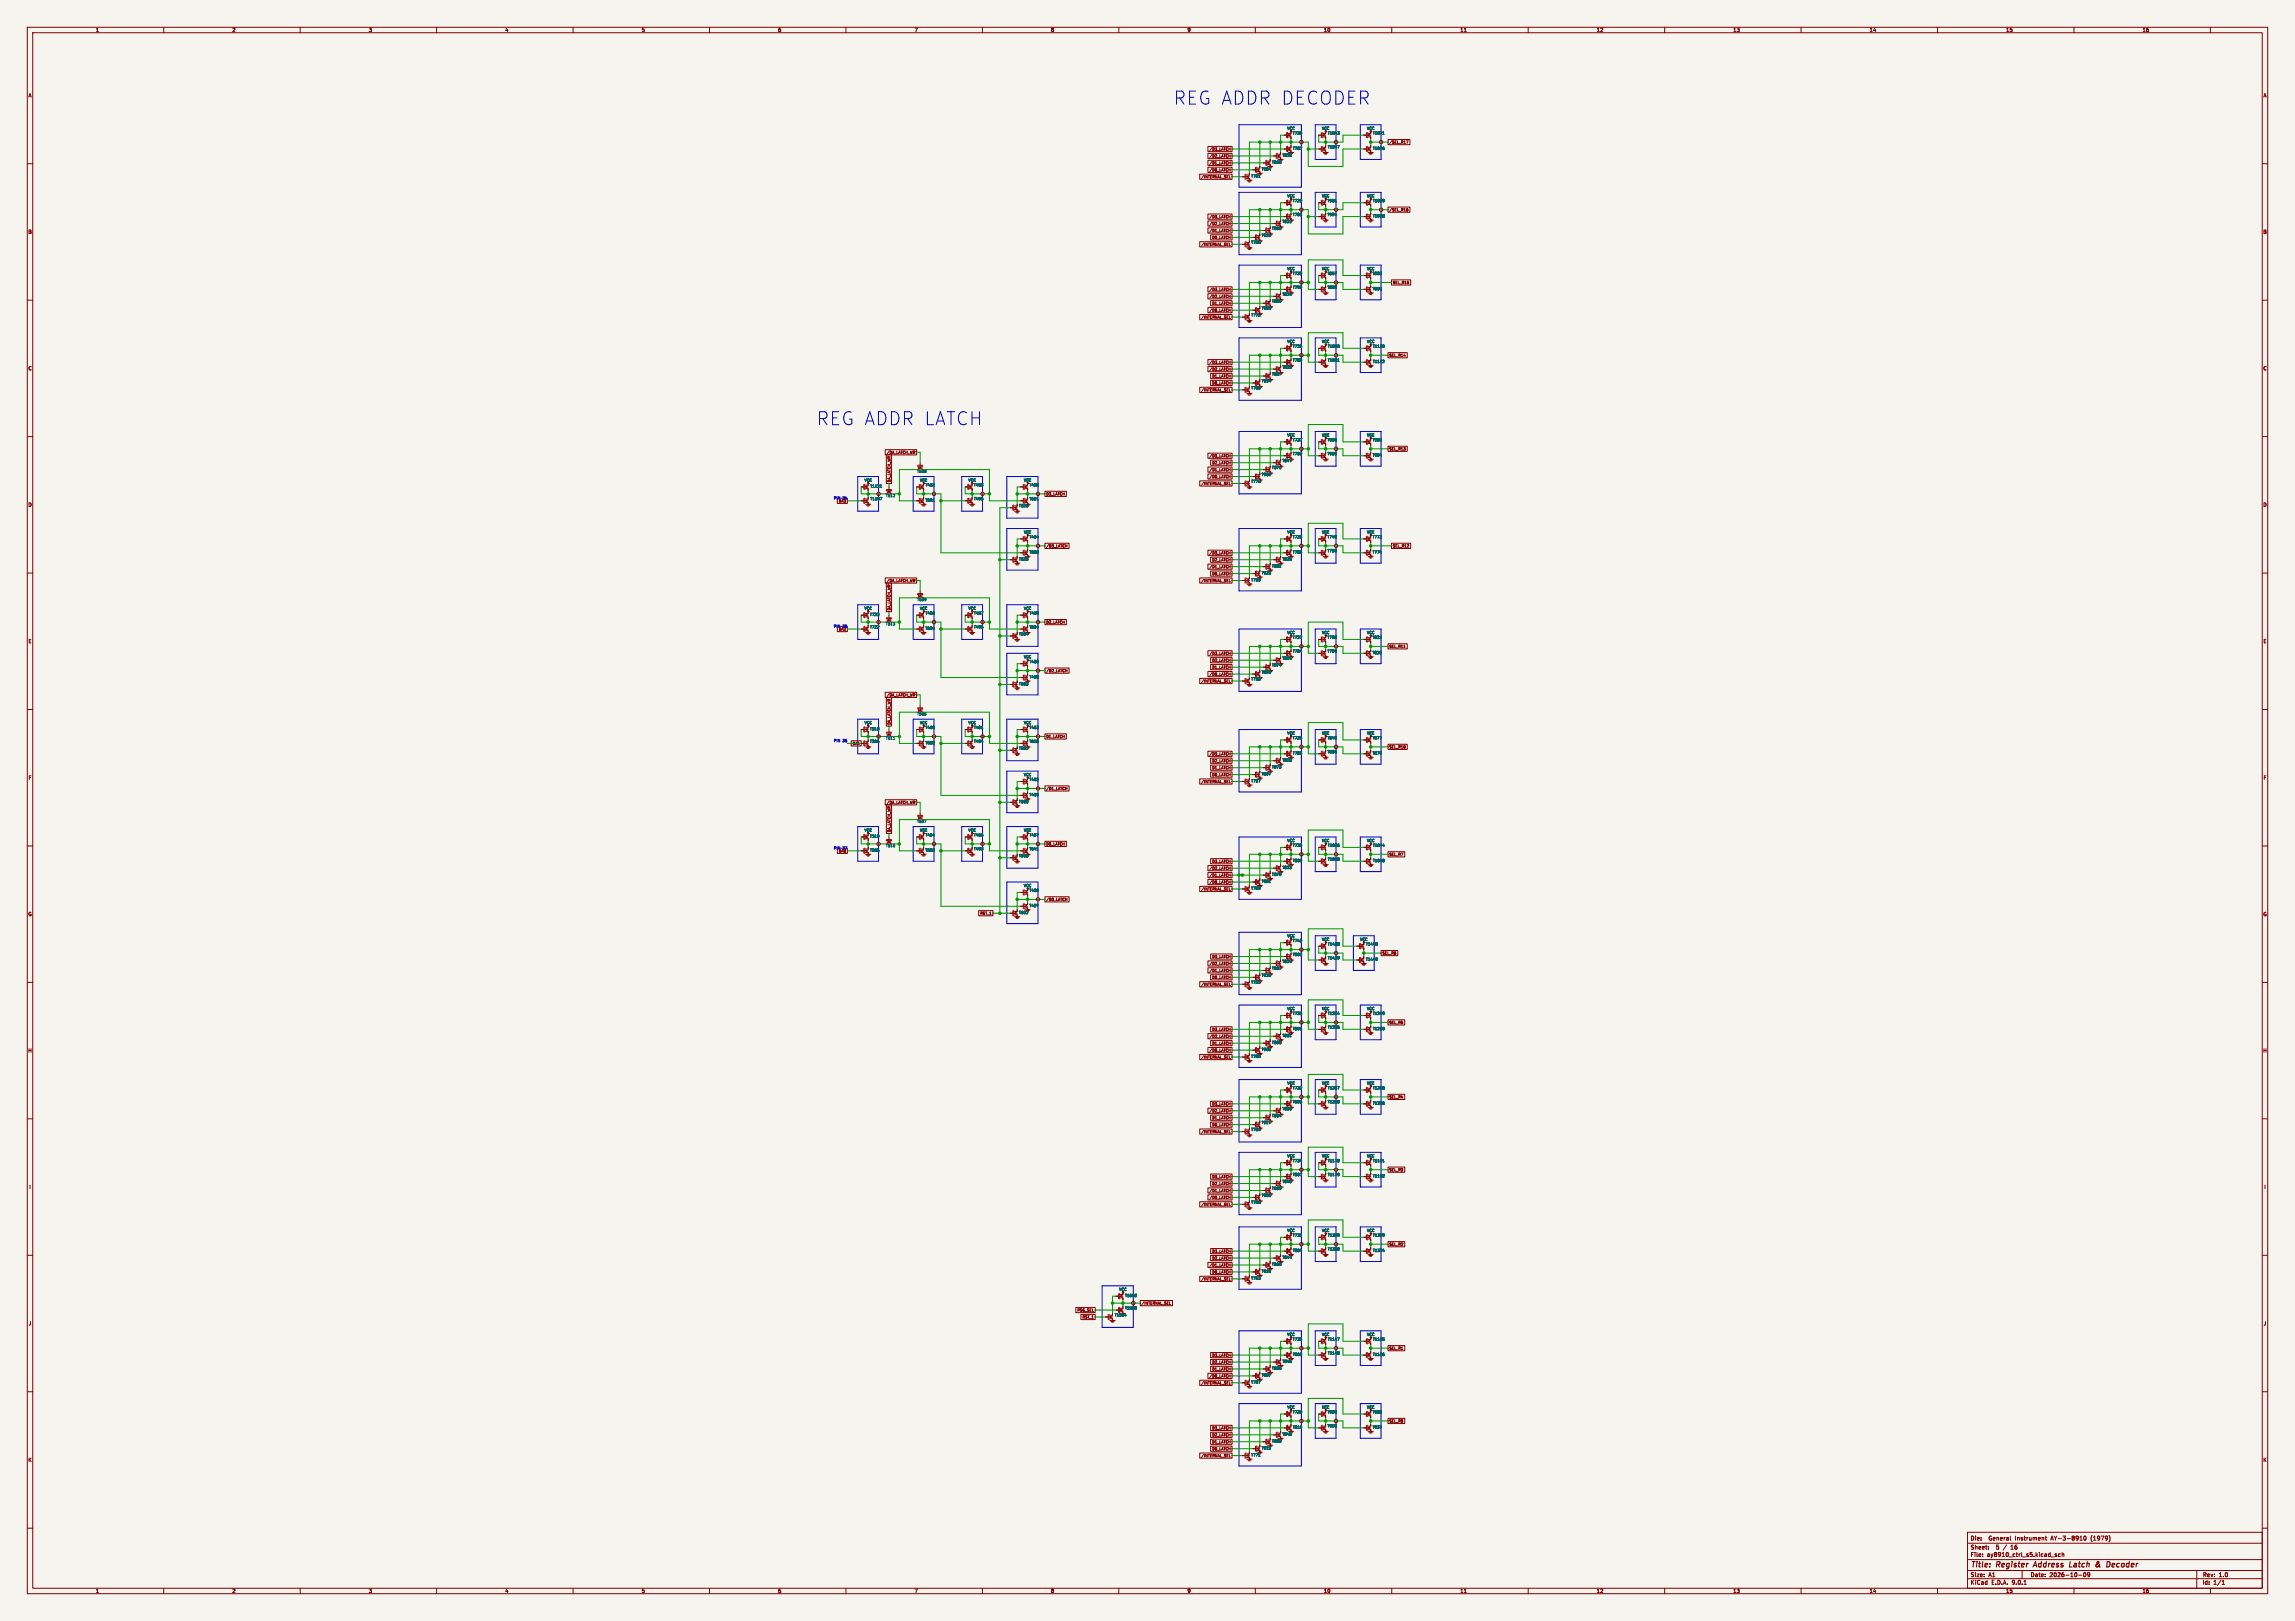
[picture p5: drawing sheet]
<svg xmlns="http://www.w3.org/2000/svg" width="841mm" height="594mm" viewBox="0 0 841 594" stroke-linecap="round" stroke-linejoin="round" font-family="sans-serif">
<defs><g id="words">
<g font-size="6.6" fill="#0000c2">
<text x="429.9" y="38.6">REG ADDR DECODER</text>
<text x="299.1" y="156">REG ADDR LATCH</text>
</g>
<g font-size="2.8" fill="#840000">
<text x="722" y="574.9">Title:</text>
<text x="731.7" y="574.9">Register</text>
<text x="746.2" y="574.9">Address</text>
<text x="760" y="574.9">Latch</text>
<text x="770.4" y="574.9">&amp;</text>
<text x="775.2" y="574.9">Decoder</text>
</g>
<g font-size="2.1" fill="#840000">
<text x="722" y="568">Sheet:</text>
<text x="722" y="564.7">Die:</text>
<text x="728.8" y="564.7">General</text>
<text x="731.5" y="568">5</text>
<text x="734.3" y="568">/</text>
<text x="737.1" y="568">16</text>
<text x="738.6" y="564.7">Instrument</text>
<text x="751.8" y="564.7">AY-3-8910</text>
<text x="766.6" y="564.7">(1979)</text>
<text x="722" y="570.7">File:</text>
<text x="728.1" y="570.7">ay8910_ctrl_s5.kicad_sch</text>
<text x="722" y="580.9">KiCad</text>
<text x="722" y="578.1">Size:</text>
<text x="728.7" y="578.1">A1</text>
<text x="729.7" y="580.9">E.D.A.</text>
<text x="737.3" y="580.9">9.0.1</text>
<text x="744" y="578.1">Date:</text>
<text x="751" y="578.1">2026-10-09</text>
<text x="807" y="578.3">Rev:</text>
<text x="807" y="580.9">Id:</text>
<text x="811.1" y="580.9">1/1</text>
<text x="813.4" y="578.3">1.0</text>
</g>
<g font-size="1.8" fill="#840000">
<text x="35" y="11.9">1</text>
<text x="85" y="11.9">2</text>
<text x="135" y="11.9">3</text>
<text x="185" y="11.9">4</text>
<text x="235" y="11.9">5</text>
<text x="285" y="11.9">6</text>
<text x="335" y="11.9">7</text>
<text x="385" y="11.9">8</text>
<text x="435" y="11.9">9</text>
<text x="485" y="11.9">10</text>
<text x="535" y="11.9">11</text>
<text x="585" y="11.9">12</text>
<text x="635" y="11.9">13</text>
<text x="685" y="11.9">14</text>
<text x="735" y="11.9">15</text>
<text x="785" y="11.9">16</text>
<text x="10.3" y="35.9">A</text>
<text x="829.3" y="35.9">A</text>
<text x="10.3" y="85.9">B</text>
<text x="829.2" y="85.9">B</text>
<text x="10.3" y="135.9">C</text>
<text x="829.2" y="135.9">C</text>
<text x="10.3" y="185.9">D</text>
<text x="829.2" y="185.9">D</text>
<text x="10.3" y="235.9">E</text>
<text x="829.3" y="235.9">E</text>
<text x="10.3" y="285.9">F</text>
<text x="829.3" y="285.9">F</text>
<text x="10.3" y="335.9">G</text>
<text x="829.2" y="335.9">G</text>
<text x="10.2" y="385.9">H</text>
<text x="829.2" y="385.9">H</text>
<text x="10.6" y="435.9">I</text>
<text x="829.6" y="435.9">I</text>
<text x="10.4" y="485.9">J</text>
<text x="829.4" y="485.9">J</text>
<text x="10.3" y="535.9">K</text>
<text x="829.2" y="535.9">K</text>
<text x="35" y="583.9">1</text>
<text x="85" y="583.9">2</text>
<text x="135" y="583.9">3</text>
<text x="185" y="583.9">4</text>
<text x="235" y="583.9">5</text>
<text x="285" y="583.9">6</text>
<text x="335" y="583.9">7</text>
<text x="385" y="583.9">8</text>
<text x="435" y="583.9">9</text>
<text x="485" y="583.9">10</text>
<text x="535" y="583.9">11</text>
<text x="585" y="583.9">12</text>
<text x="635" y="583.9">13</text>
<text x="685" y="583.9">14</text>
<text x="735" y="583.9">15</text>
<text x="785" y="583.9">16</text>
</g>
<g font-size="1.3" fill="#006464">
<text x="471.6" y="47.8">VCC</text>
<text x="484.3" y="47.8">VCC</text>
<text x="500.8" y="47.8">VCC</text>
<text x="473.6" y="49.5">T730</text>
<text x="486.4" y="49.5">T1043</text>
<text x="502.9" y="49.5">T1071</text>
<text x="469.8" y="57.6">T828</text>
<text x="473.6" y="55.1">T787</text>
<text x="486.4" y="54.6">T1047</text>
<text x="502.9" y="55.1">T1066</text>
<text x="458.4" y="65.3">T761</text>
<text x="462.2" y="62.7">T904</text>
<text x="466" y="60.2">T866</text>
<text x="471.6" y="72.5">VCC</text>
<text x="473.6" y="74.3">T729</text>
<text x="484.3" y="72.5">VCC</text>
<text x="486.3" y="74.3">T991</text>
<text x="500.8" y="72.5">VCC</text>
<text x="502.9" y="74.3">T1009</text>
<text x="469.8" y="81.9">T821</text>
<text x="473.6" y="79.4">T786</text>
<text x="486.3" y="79.4">T994</text>
<text x="502.9" y="79.9">T1008</text>
<text x="471.6" y="99.2">VCC</text>
<text x="473.6" y="100.9">T739</text>
<text x="484.3" y="99.2">VCC</text>
<text x="486.3" y="100.9">T857</text>
<text x="500.8" y="99.2">VCC</text>
<text x="502.8" y="100.9">T883</text>
<text x="473.6" y="106">T790</text>
<text x="486.3" y="106">T859</text>
<text x="502.8" y="106.5">T890</text>
<text x="469.8" y="108.6">T834</text>
<text x="471.6" y="125.9">VCC</text>
<text x="484.3" y="125.9">VCC</text>
<text x="500.8" y="125.9">VCC</text>
<text x="473.6" y="127.6">T725</text>
<text x="486.4" y="127.6">T1080</text>
<text x="502.9" y="127.6">T1110</text>
<text x="473.6" y="132.7">T788</text>
<text x="486.4" y="132.7">T1081</text>
<text x="502.9" y="133.2">T1112</text>
<text x="462.2" y="140.3">T914</text>
<text x="471.6" y="160.2">VCC</text>
<text x="473.6" y="161.9">T737</text>
<text x="484.3" y="160.2">VCC</text>
<text x="486.3" y="161.9">T960</text>
<text x="500.8" y="160.2">VCC</text>
<text x="502.8" y="161.9">T983</text>
<text x="473.6" y="167">T789</text>
<text x="486.3" y="167">T959</text>
<text x="502.8" y="167.5">T984</text>
<text x="335.9" y="173.5">T508</text>
<text x="466" y="172.1">T871</text>
<text x="316.6" y="176.7">VCC</text>
<text x="318.8" y="178.9">T1121</text>
<text x="337" y="176.7">VCC</text>
<text x="339" y="178.4">T452</text>
<text x="354.7" y="176.7">VCC</text>
<text x="356.8" y="178.4">T453</text>
<text x="375.1" y="176.7">VCC</text>
<text x="377.1" y="178.4">T455</text>
<text x="462.2" y="174.6">T902</text>
<text x="318.8" y="183.5">T1107</text>
<text x="324.5" y="182.3">T512</text>
<text x="339" y="184">T501</text>
<text x="356.8" y="183.5">T495</text>
<text x="377.1" y="183.5">T601</text>
<text x="375.1" y="195.7">VCC</text>
<text x="377.1" y="197.5">T454</text>
<text x="471.6" y="195.7">VCC</text>
<text x="473.6" y="197.5">T728</text>
<text x="484.3" y="195.7">VCC</text>
<text x="486.3" y="197.5">T749</text>
<text x="500.8" y="195.7">VCC</text>
<text x="502.8" y="197.5">T773</text>
<text x="377.1" y="203">T500</text>
<text x="473.6" y="203">T785</text>
<text x="486.3" y="202.5">T750</text>
<text x="502.8" y="203">T774</text>
<text x="373.3" y="205.6">T525</text>
<text x="466" y="208.1">T861</text>
<text x="469.8" y="205.6">T820</text>
<text x="458.4" y="213.2">T759</text>
<text x="462.2" y="210.7">T923</text>
<text x="335.9" y="220.4">T509</text>
<text x="316.6" y="223.7">VCC</text>
<text x="318.7" y="225.9">T723</text>
<text x="337" y="223.7">VCC</text>
<text x="339" y="225.4">T456</text>
<text x="354.7" y="223.7">VCC</text>
<text x="356.8" y="225.4">T457</text>
<text x="375.1" y="223.7">VCC</text>
<text x="377.1" y="225.4">T459</text>
<text x="318.7" y="230.5">T722</text>
<text x="324.5" y="229.3">T513</text>
<text x="339" y="231">T504</text>
<text x="356.8" y="230.5">T496</text>
<text x="373.3" y="233">T564</text>
<text x="377.1" y="230.5">T604</text>
<text x="471.6" y="232.5">VCC</text>
<text x="484.3" y="232.5">VCC</text>
<text x="500.8" y="232.5">VCC</text>
<text x="473.6" y="239.4">T784</text>
<text x="473.6" y="234.3">T727</text>
<text x="486.3" y="239.4">T799</text>
<text x="486.3" y="234.3">T798</text>
<text x="502.8" y="239.9">T825</text>
<text x="502.8" y="234.3">T823</text>
<text x="375.1" y="241.4">VCC</text>
<text x="377.1" y="243.2">T458</text>
<text x="373.3" y="251.3">T563</text>
<text x="377.1" y="248.8">T498</text>
<text x="458.4" y="249.5">T758</text>
<text x="335.9" y="262.4">T506</text>
<text x="316.6" y="265.6">VCC</text>
<text x="318.7" y="267.8">T318</text>
<text x="337" y="265.6">VCC</text>
<text x="339" y="267.3">T460</text>
<text x="354.7" y="265.6">VCC</text>
<text x="356.8" y="267.3">T461</text>
<text x="375.1" y="265.6">VCC</text>
<text x="377.1" y="267.3">T463</text>
<text x="471.6" y="269.4">VCC</text>
<text x="484.3" y="269.4">VCC</text>
<text x="500.8" y="269.4">VCC</text>
<text x="318.7" y="272.4">T266</text>
<text x="324.5" y="271.2">T511</text>
<text x="339" y="272.9">T502</text>
<text x="356.8" y="272.4">T494</text>
<text x="373.3" y="274.9">T581</text>
<text x="377.1" y="272.4">T618</text>
<text x="473.6" y="271.1">T726</text>
<text x="486.3" y="271.1">T849</text>
<text x="502.8" y="271.1">T877</text>
<text x="466" y="281.8">T873</text>
<text x="469.8" y="279.2">T818</text>
<text x="473.6" y="276.7">T783</text>
<text x="486.3" y="276.2">T850</text>
<text x="502.8" y="276.7">T879</text>
<text x="375.1" y="284.6">VCC</text>
<text x="377.1" y="286.4">T462</text>
<text x="458.4" y="286.9">T757</text>
<text x="462.2" y="284.3">T897</text>
<text x="377.1" y="291.9">T499</text>
<text x="373.3" y="294.5">T580</text>
<text x="316.6" y="304.9">VCC</text>
<text x="335.9" y="301.7">T507</text>
<text x="337" y="304.9">VCC</text>
<text x="354.7" y="304.9">VCC</text>
<text x="375.1" y="304.9">VCC</text>
<text x="318.7" y="307.2">T319</text>
<text x="324.5" y="310.6">T510</text>
<text x="339" y="306.7">T464</text>
<text x="356.8" y="306.7">T465</text>
<text x="356.8" y="311.8">T493</text>
<text x="377.1" y="306.7">T467</text>
<text x="377.1" y="311.8">T641</text>
<text x="471.6" y="308.7">VCC</text>
<text x="473.6" y="310.5">T736</text>
<text x="484.3" y="308.7">VCC</text>
<text x="486.4" y="310.5">T1006</text>
<text x="500.8" y="308.7">VCC</text>
<text x="502.9" y="310.5">T1044</text>
<text x="318.7" y="312.3">T265</text>
<text x="339" y="312.3">T503</text>
<text x="473.6" y="316.1">T809</text>
<text x="486.4" y="315.6">T1010</text>
<text x="502.9" y="316.1">T1048</text>
<text x="462.2" y="323.7">T901</text>
<text x="466" y="321.2">T870</text>
<text x="469.8" y="318.6">T833</text>
<text x="375.1" y="325.3">VCC</text>
<text x="377.1" y="327">T466</text>
<text x="458.4" y="326.2">T769</text>
<text x="373.3" y="335.1">T602</text>
<text x="377.1" y="332.6">T497</text>
<text x="471.6" y="343.7">VCC</text>
<text x="473.6" y="345.4">T740</text>
<text x="484.3" y="344.9">VCC</text>
<text x="486.4" y="346.7">T1428</text>
<text x="498.3" y="344.9">VCC</text>
<text x="500.4" y="346.7">T1448</text>
<text x="473.6" y="350.5">T803</text>
<text x="486.4" y="351.8">T1429</text>
<text x="500.4" y="352.3">T1449</text>
<text x="462.2" y="358.1">T936</text>
<text x="471.6" y="370.3">VCC</text>
<text x="484.3" y="370.3">VCC</text>
<text x="500.8" y="370.3">VCC</text>
<text x="473.6" y="372.1">T733</text>
<text x="473.6" y="377.7">T806</text>
<text x="486.4" y="372.1">T1234</text>
<text x="486.4" y="377.2">T1235</text>
<text x="502.9" y="377.7">T1250</text>
<text x="502.9" y="372.1">T1249</text>
<text x="466" y="382.8">T885</text>
<text x="469.8" y="380.2">T831</text>
<text x="458.4" y="387.8">T765</text>
<text x="462.2" y="385.3">T905</text>
<text x="471.6" y="397.6">VCC</text>
<text x="473.6" y="399.4">T732</text>
<text x="484.3" y="397.6">VCC</text>
<text x="486.4" y="399.4">T1267</text>
<text x="500.8" y="397.6">VCC</text>
<text x="502.9" y="399.4">T1285</text>
<text x="473.6" y="404.5">T805</text>
<text x="486.4" y="404.5">T1268</text>
<text x="502.9" y="405">T1286</text>
<text x="462.2" y="412.1">T917</text>
<text x="466" y="409.6">T884</text>
<text x="471.6" y="424.3">VCC</text>
<text x="484.3" y="424.3">VCC</text>
<text x="500.8" y="424.3">VCC</text>
<text x="473.6" y="426.1">T734</text>
<text x="473.6" y="431.1">T807</text>
<text x="486.4" y="431.1">T1179</text>
<text x="486.4" y="426.1">T1178</text>
<text x="502.9" y="426.1">T1191</text>
<text x="502.9" y="431.6">T1192</text>
<text x="466" y="436.2">T869</text>
<text x="469.8" y="433.7">T845</text>
<text x="462.2" y="438.8">T906</text>
<text x="471.6" y="451.6">VCC</text>
<text x="473.6" y="453.4">T731</text>
<text x="484.3" y="451.6">VCC</text>
<text x="486.4" y="453.4">T1329</text>
<text x="500.8" y="451.6">VCC</text>
<text x="502.9" y="453.4">T1369</text>
<text x="469.8" y="461.5">T844</text>
<text x="473.6" y="459">T804</text>
<text x="486.4" y="458.4">T1330</text>
<text x="502.9" y="459">T1374</text>
<text x="462.2" y="466.6">T916</text>
<text x="466" y="464">T868</text>
<text x="410" y="473.2">VCC</text>
<text x="458.4" y="469.1">T763</text>
<text x="412.1" y="475.5">T1603</text>
<text x="412.1" y="480">T1585</text>
<text x="471.6" y="489.7">VCC</text>
<text x="473.6" y="491.5">T735</text>
<text x="484.3" y="489.7">VCC</text>
<text x="486.4" y="491.5">T1147</text>
<text x="500.8" y="489.7">VCC</text>
<text x="502.9" y="491.5">T1165</text>
<text x="473.6" y="497.1">T808</text>
<text x="486.4" y="496.5">T1148</text>
<text x="502.9" y="497.1">T1166</text>
<text x="466" y="502.1">T886</text>
<text x="469.8" y="499.6">T846</text>
<text x="458.4" y="507.2">T767</text>
<text x="462.2" y="504.7">T907</text>
<text x="471.6" y="516.4">VCC</text>
<text x="473.6" y="518.1">T738</text>
<text x="484.3" y="516.4">VCC</text>
<text x="486.3" y="518.1">T909</text>
<text x="500.8" y="516.4">VCC</text>
<text x="502.8" y="518.1">T935</text>
<text x="469.8" y="526.3">T848</text>
<text x="473.6" y="523.7">T810</text>
<text x="486.3" y="523.2">T910</text>
<text x="502.8" y="523.7">T937</text>
<text x="458.4" y="533.9">T771</text>
<text x="462.2" y="531.3">T915</text>
<text x="466" y="528.8">T888</text>
</g>
<g font-size="1.3" fill="#840000">
<text x="509" y="52.8">/SEL_R17</text>
<text x="443" y="55.4">/D3_LATCH</text>
<text x="443" y="57.9">/D2_LATCH</text>
<text x="440" y="65.5">/INTERNAL_SEL</text>
<text x="443" y="60.5">/D1_LATCH</text>
<text x="443" y="63">/D0_LATCH</text>
<text x="509" y="77.6">/SEL_R16</text>
<text x="443" y="80.1">/D3_LATCH</text>
<text x="443" y="82.7">/D2_LATCH</text>
<text x="443" y="85.2">/D1_LATCH</text>
<text x="444" y="87.8">D0_LATCH</text>
<text x="458.4" y="89.5">T760</text>
<text x="462.2" y="87">T918</text>
<text x="466" y="84.4">T865</text>
<text x="440" y="90.3">/INTERNAL_SEL</text>
<text x="443" y="106.8">/D3_LATCH</text>
<text x="510.3" y="104.3">SEL_R15</text>
<text x="443" y="109.4">/D2_LATCH</text>
<text x="444" y="111.9">D1_LATCH</text>
<text x="462.2" y="113.6">T903</text>
<text x="466" y="111.1">T889</text>
<text x="440" y="117">/INTERNAL_SEL</text>
<text x="443" y="114.4">/D0_LATCH</text>
<text x="458.4" y="116.2">T772</text>
<text x="509" y="130.9">SEL_R14</text>
<text x="443" y="133.5">/D3_LATCH</text>
<text x="443" y="136">/D2_LATCH</text>
<text x="466" y="137.8">T887</text>
<text x="469.8" y="135.2">T832</text>
<text x="440" y="143.6">/INTERNAL_SEL</text>
<text x="444" y="141.1">D0_LATCH</text>
<text x="444" y="138.6">D1_LATCH</text>
<text x="458.4" y="142.9">T768</text>
<text x="324.8" y="166.5">/DA_LATCH_WR</text>
<text x="443" y="167.8">/D3_LATCH</text>
<text x="509" y="165.2">SEL_R13</text>
<text x="443" y="172.9">/D1_LATCH</text>
<text x="444" y="170.3">D2_LATCH</text>
<text x="469.8" y="169.5">T847</text>
<text x="326.5" y="176.8" transform="rotate(-90 326.5 176.8)">DA_LATCH_WR</text>
<text x="440" y="177.9">/INTERNAL_SEL</text>
<text x="443" y="175.4">/D0_LATCH</text>
<text x="458.4" y="177.1">T770</text>
<text x="307.2" y="184.3">DA3</text>
<text x="383.3" y="181.7">D3_LATCH</text>
<text x="373.3" y="186">T526</text>
<text x="383.3" y="200.8">/D3_LATCH</text>
<text x="443" y="203.3">/D3_LATCH</text>
<text x="510.3" y="200.8">SEL_R12</text>
<text x="443" y="208.4">/D1_LATCH</text>
<text x="444" y="205.9">D2_LATCH</text>
<text x="324.8" y="213.5">/DA_LATCH_WR</text>
<text x="440" y="213.5">/INTERNAL_SEL</text>
<text x="444" y="211">D0_LATCH</text>
<text x="326.5" y="223.8" transform="rotate(-90 326.5 223.8)">DA_LATCH_WR</text>
<text x="307.2" y="231.3">DA2</text>
<text x="383.3" y="228.7">D2_LATCH</text>
<text x="509" y="237.6">SEL_R11</text>
<text x="443" y="240.2">/D3_LATCH</text>
<text x="444" y="245.2">D1_LATCH</text>
<text x="444" y="242.7">D2_LATCH</text>
<text x="466" y="244.5">T874</text>
<text x="469.8" y="241.9">T819</text>
<text x="383.3" y="246.5">/D2_LATCH</text>
<text x="440" y="250.3">/INTERNAL_SEL</text>
<text x="443" y="247.8">/D0_LATCH</text>
<text x="462.2" y="247">T898</text>
<text x="324.8" y="255.4">/DA_LATCH_WR</text>
<text x="326.5" y="265.7" transform="rotate(-90 326.5 265.7)">DA_LATCH_WR</text>
<text x="312.3" y="273.2">DA1</text>
<text x="383.3" y="270.6">D1_LATCH</text>
<text x="509" y="274.5">SEL_R10</text>
<text x="443" y="277">/D3_LATCH</text>
<text x="444" y="279.5">D2_LATCH</text>
<text x="440" y="287.2">/INTERNAL_SEL</text>
<text x="444" y="282.1">D1_LATCH</text>
<text x="444" y="284.6">D0_LATCH</text>
<text x="383.3" y="289.7">/D1_LATCH</text>
<text x="324.8" y="294.8">/DA_LATCH_WR</text>
<text x="326.5" y="305.1" transform="rotate(-90 326.5 305.1)">DA_LATCH_WR</text>
<text x="383.3" y="310">D0_LATCH</text>
<text x="307.2" y="312.6">DA0</text>
<text x="373.3" y="314.3">T603</text>
<text x="444" y="316.4">D3_LATCH</text>
<text x="509" y="313.8">SEL_R7</text>
<text x="443" y="321.4">/D1_LATCH</text>
<text x="443" y="324">/D0_LATCH</text>
<text x="443" y="318.9">/D2_LATCH</text>
<text x="440" y="326.5">/INTERNAL_SEL</text>
<text x="359" y="335.4">RST_1</text>
<text x="383.3" y="330.3">/D0_LATCH</text>
<text x="443" y="353.8">/D2_LATCH</text>
<text x="444" y="351.3">D3_LATCH</text>
<text x="469.8" y="353">T829</text>
<text x="506.5" y="350">SEL_R6</text>
<text x="443" y="356.4">/D1_LATCH</text>
<text x="444" y="358.9">D0_LATCH</text>
<text x="466" y="355.6">T867</text>
<text x="440" y="361.5">/INTERNAL_SEL</text>
<text x="458.4" y="360.7">T762</text>
<text x="444" y="378">D3_LATCH</text>
<text x="509" y="375.4">SEL_R5</text>
<text x="443" y="380.5">/D2_LATCH</text>
<text x="444" y="383">D1_LATCH</text>
<text x="440" y="388.1">/INTERNAL_SEL</text>
<text x="443" y="385.6">/D0_LATCH</text>
<text x="443" y="407.8">/D2_LATCH</text>
<text x="444" y="405.3">D3_LATCH</text>
<text x="469.8" y="407">T830</text>
<text x="509" y="402.7">SEL_R4</text>
<text x="444" y="410.3">D1_LATCH</text>
<text x="444" y="412.9">D0_LATCH</text>
<text x="440" y="415.4">/INTERNAL_SEL</text>
<text x="458.4" y="414.6">T764</text>
<text x="444" y="431.9">D3_LATCH</text>
<text x="509" y="429.4">SEL_R3</text>
<text x="443" y="437">/D1_LATCH</text>
<text x="444" y="434.5">D2_LATCH</text>
<text x="440" y="442.1">/INTERNAL_SEL</text>
<text x="443" y="439.6">/D0_LATCH</text>
<text x="458.4" y="441.3">T766</text>
<text x="444" y="461.8">D2_LATCH</text>
<text x="444" y="459.2">D3_LATCH</text>
<text x="509" y="456.7">SEL_R2</text>
<text x="443" y="464.3">/D1_LATCH</text>
<text x="444" y="466.9">D0_LATCH</text>
<text x="440" y="469.4">/INTERNAL_SEL</text>
<text x="418.2" y="478.3">/INTERNAL_SEL</text>
<text x="394.6" y="480.8">PSG_SEL</text>
<text x="396.5" y="483.4">RST_1</text>
<text x="408.3" y="482.6">T1584</text>
<text x="444" y="497.3">D3_LATCH</text>
<text x="509" y="494.8">SEL_R1</text>
<text x="444" y="499.9">D2_LATCH</text>
<text x="444" y="502.4">D1_LATCH</text>
<text x="440" y="507.5">/INTERNAL_SEL</text>
<text x="443" y="505">/D0_LATCH</text>
<text x="509" y="521.5">SEL_R0</text>
<text x="444" y="526.6">D2_LATCH</text>
<text x="444" y="524">D3_LATCH</text>
<text x="444" y="529.1">D1_LATCH</text>
<text x="444" y="531.6">D0_LATCH</text>
<text x="440" y="534.2">/INTERNAL_SEL</text>
</g>
<g font-size="1.3" fill="#0000c2">
<text x="305.4" y="183.2">PIN</text>
<text x="308.8" y="183.2">34</text>
<text x="305.4" y="230.2">PIN</text>
<text x="308.8" y="230.2">35</text>
<text x="305.4" y="272.1">PIN</text>
<text x="308.8" y="272.1">36</text>
<text x="305.4" y="311.5">PIN</text>
<text x="308.8" y="311.5">37</text>
</g>
</g></defs>
<path d="M0 0h841v594h-841z" fill="#f5f4ef" stroke="#f5f4ef" stroke-width=".37"/>
<g fill="none" stroke="#840000" stroke-width=".37">
<path d="M10 10h821v574h-821zM12 12h817v570h-817zM60 10v2M110 10v2M160 10v2M210 10v2M260 10v2M310 10v2M360 10v2M410 10v2M460 10v2M510 10v2"/>
<path d="M536.6 11.6h.7M560 10v2M610 10v2M660 10v2M710 10v2M760 10v2M810 10v2M10 60h2M442.6 58.7h8.9v1.9h-8.9zM442.6 53.7h8.9v1.9h-8.9zM442.6 56.2h8.9v1.9h-8.9zM450.3 54.6h.5"/>
<path d="M450.3 59.7h.5M450.3 57.2h.5M450.8 54.2v.9M450.8 56.7v1M450.8 59.2v1M462.9 59.7h.9M463.9 58.8v1.8M464.2 58.7v.5M464.2 59.5v.4M464.4 59.7h1.1M465.2 59.3l-.8 .4 .8 .4M465.5 58.4v.7h-1.1"/>
<path d="M466.7 57.1h.9M467.7 56.3v1.7M468 56.1v.6M468 57v.3M468 57.6v.6M468.3 57.8h1v.6M468.3 57.1h1M468.3 58.4h1.9M468.6 58.7h1.3M468.9 59.1h.7M469 56.8l-.7 .3 .7 .4M469.3 58.4h.1"/>
<path d="M469.3 55.9v.6h-1M470.5 54.6h.9M470.5 49.5h.9M471.5 48.6v1.8M471.5 53.7v1.8M471.8 48.5v.6M471.8 49.3v.4M471.8 50v.5M471.8 53.6v.6M471.8 54.4v.4M471.8 55.1v.5M472.1 54.6h1"/>
<path d="M472.1 55.2h1v.7M472.1 50.2h1v.6M472.1 49.5h1M472.1 55.9h1.9M472.4 56.2h1.3M472.8 56.5h.6M472.8 49.2l-.7 .3 .7 .4M472.8 54.2l-.7 .4 .7 .4M473.1 48.3h.1M473.1 55.9h.1M473.1 53.3v.7h-1M473.1 47.6v1.3h-1"/>
<path d="M483.2 54.6h.9M483.2 49.5h.9M484.2 48.6v1.8M484.2 53.7v1.8M484.5 48.5v.6M484.5 49.3v.4M484.5 50v.5M484.5 53.6v.6M484.5 54.4v.4M484.5 55.1v.5M484.8 54.6h1M484.8 55.2h1v.7"/>
<path d="M484.8 50.2h1v.6M484.8 49.5h1M484.8 55.9h1.9M485.1 56.2h1.3M485.5 56.5h.6M485.5 54.2l-.7 .4 .7 .4M485.5 49.2l-.7 .3 .7 .4M485.8 55.9h.1M485.8 48.3h.1M485.8 53.3v.7h-1M485.8 47.6v1.3h-1M499.7 54.6h.9"/>
<path d="M499.7 49.5h.9M500.7 48.6v1.8M500.7 53.7v1.8M501 48.5v.6M501 49.3v.4M501 50v.5M501 53.6v.6M501 54.4v.4M501 55.1v.5M501.3 54.6h1M501.3 55.2h1v.7M501.3 50.2h1v.6"/>
<path d="M501.3 49.5h1M501.3 55.9h1.9M501.6 56.2h1.3M502 56.5h.6M502 54.2l-.7 .4 .7 .4M502 49.2l-.7 .3 .7 .4M502.3 48.3h.1M502.3 55.9h.1M502.3 53.3v.7h-1M502.3 47.6v1.3h-1M508.6 51.1h8.1v1.9h-8.1zM515.4 51.6h.6l-.4 1"/>
<path d="M829 60h2M439.6 63.8h11.9v1.9h-11.9zM442.6 61.3h8.9v1.9h-8.9zM442.6 78.4h8.9v1.9h-8.9zM450.3 79.4h.5M450.3 62.2h.5M450.5 65.3h.4M450.8 61.8v.9M450.8 78.9v1M455.3 64.8h.9M456.2 63.9v1.8M456.6 63.8v.5"/>
<path d="M456.6 64.6v.4M456.6 65.2v.6M456.8 65.4h1v.6M456.8 64.8h1M456.9 66h1.9M457.2 66.4h1.3M457.5 66.7h.7M457.6 64.4l-.8 .4 .8 .3M457.8 66h.1M457.8 63.5v.6h-1M459.1 62.2h.9M460.1 61.3v1.8"/>
<path d="M460.4 61.2v.6M460.4 62v.4M460.4 62.7v.5M460.6 62.9h1v.6M460.6 62.2h1M460.7 63.5h1.9M461 63.8h1.3M461.3 64.1h.7M461.4 61.9l-.8 .3 .8 .4M461.6 63.5h.1M461.6 61v.6h-1M464.2 60.1v.6"/>
<path d="M464.4 60.3h1.1v.7M464.5 61h1.9M464.8 61.3h1.3M465.1 61.6h.7M465.5 61h.1M470.5 79.4h.9M470.5 74.3h.9M471.5 73.4v1.8M471.5 78.5v1.8M471.8 73.3v.6M471.8 74.1v.4M471.8 74.7v.6"/>
<path d="M471.8 78.4v.5M471.8 79.2v.4M471.8 79.8v.6M472.1 74.9h1v.7M472.1 79.4h1M472.1 74.3h1M472.8 79l-.7 .4 .7 .4M472.8 73.9l-.7 .4 .7 .4M473.1 73h.1M473.1 72.4v1.3h-1M473.1 78.1v.6h-1M483.2 79.4h.9"/>
<path d="M483.2 74.3h.9M484.2 73.4v1.8M484.2 78.5v1.8M484.5 73.3v.6M484.5 74.1v.4M484.5 74.7v.6M484.5 78.4v.5M484.5 79.2v.4M484.5 79.8v.6M484.8 74.9h1v.7M484.8 79.4h1M484.8 74.3h1"/>
<path d="M485.5 73.9l-.7 .4 .7 .4M485.5 79l-.7 .4 .7 .4M485.8 73h.1M485.8 72.4v1.3h-1M485.8 78.1v.6h-1M499.7 79.4h.9M499.7 74.3h.9M500.7 73.4v1.8M500.7 78.5v1.8M501 73.3v.6M501 74.1v.4M501 74.7v.6"/>
<path d="M501 78.4v.5M501 79.2v.4M501 79.8v.6M501.3 74.9h1v.7M501.3 79.4h1M501.3 74.3h1M502 73.9l-.7 .4 .7 .4M502 79l-.7 .4 .7 .4M502.3 73h.1M502.3 72.4v1.3h-1M502.3 78.1v.6h-1M508.6 75.9h8.1v1.9h-8.1z"/>
<path d="M515.4 76.8l.5 .1v.4l-.5-.1M515.9 76.4l-.5 .2M439.6 88.6h11.9v1.9h-11.9zM442.6 83.5h8.9v1.9h-8.9zM442.6 81h8.9v1.9h-8.9zM443.6 86h7.9v1.9h-7.9zM450.3 84.5h.5M450.3 81.9h.5M450.5 90h.4M450.8 81.5v.9M450.8 84v1M455.3 89.5h.9"/>
<path d="M456.2 88.6v1.8M456.6 88.5v.6M456.6 89.3v.4M456.6 90v.5M456.8 90.2h1v.6M456.8 89.5h1M456.9 90.8h1.9M457.2 91.1h1.3M457.5 91.4h.7M457.6 89.2l-.8 .3 .8 .4M457.8 90.8h.1M457.8 88.3v.6h-1"/>
<path d="M459.1 87h.9M460.1 86.1v1.8M460.4 86v.6M460.4 86.8v.4M460.4 87.4v.6M460.6 87.6h1v.7M460.6 87h1M460.7 88.3h1.9M461 88.6h1.3M461.3 88.9h.7M461.4 86.6l-.8 .4 .8 .4M461.6 85.7v.7h-1"/>
<path d="M462.9 84.5h.9M463.9 83.6v1.7M464.2 83.4v.6M464.2 84.3v.3M464.2 84.9v.6M464.4 85.1h1.1v.6M464.4 84.5h1.1M464.5 85.7h1.9M464.8 86h1.3M465.1 86.4h.7M465.2 84.1l-.8 .4 .8 .3M465.5 83.2v.6h-1.1"/>
<path d="M466.7 81.9h.9M467.7 81v1.8M468 80.9v.6M468 81.7v.4M468 82.4v.5M468.3 82.5h1v.7M468.3 81.9h1M468.3 83.2h1.9M468.6 83.5h1.3M468.9 83.8h.7M469 81.5l-.7 .4 .7 .4M469.3 80.6v.7h-1"/>
<path d="M471.8 100v.5M472.1 80h1v.6M472.1 80.6h1.9M472.4 81h1.3M472.8 81.3h.6M473.1 80.6h.1M473.1 99.7h.1M473.1 99.1v1.2h-1M484.5 100v.5M484.8 80h1v.6M484.8 80.6h1.9M485.1 81h1.3"/>
<path d="M485.5 81.3h.6M485.8 99.7h.1M485.8 80.6h.1M485.8 99.1v1.2h-1M501 100v.5M501.3 80h1v.6M501.3 80.6h1.9M501.6 81h1.3M502 81.3h.6M502.3 80.6h.1M502.3 99.7h.1M502.3 99.1v1.2h-1"/>
<path d="M10 110h2M439.6 115.3h11.9v1.9h-11.9zM442.6 105.1h8.9v1.9h-8.9zM442.6 107.6h8.9v1.9h-8.9zM442.6 112.7h8.9v1.9h-8.9zM443.6 110.2h7.9v1.9h-7.9zM450.3 106h.5M450.3 108.6h.5M450.3 113.7h.5M450.5 116.7h.4M450.8 105.6v.9M450.8 108.1v1"/>
<path d="M450.8 113.2v1M455.3 116.2h.9M456.2 115.3v1.8M456.6 115.2v.6M456.6 116v.4M456.6 116.6v.6M456.8 116.8h1v.7M456.8 116.2h1M456.9 117.5h1.9M457.2 117.8h1.3M457.5 118.1h.7M457.6 115.8l-.8 .4 .8 .4"/>
<path d="M457.8 117.5h.1M457.8 114.9v.7h-1M459.1 113.7h.9M460.1 112.8v1.8M460.4 112.7v.5M460.4 113.5v.4M460.4 114.1v.6M460.6 114.3h1v.6M460.6 113.7h1M460.7 114.9h1.9M461 115.3h1.3M461.3 115.6h.7"/>
<path d="M461.4 113.3l-.8 .4 .8 .3M461.6 112.4v.6h-1M462.9 111.1h.9M463.9 110.2v1.8M464.2 110.1v.6M464.2 110.9v.4M464.2 111.6v.5M464.4 111.8h1.1v.6M464.4 111.1h1.1M464.5 112.4h1.9M464.8 112.7h1.3M465.1 113h.7"/>
<path d="M465.2 110.7l-.8 .4 .8 .4M465.5 109.9v.6h-1.1M466.7 108.6h.9M467.7 107.7v1.8M468 107.6v.5M468 108.4v.4M468 109v.6M468.3 109.2h1v.7M468.3 108.6h1M468.3 109.9h1.9M468.6 110.2h1.3M468.9 110.5h.7"/>
<path d="M469 108.2l-.7 .4 .7 .4M469.3 107.3v.6h-1M470.5 101h.9M470.5 106h.9M471.5 100.1v1.8M471.5 105.2v1.7M471.8 100.8v.4M471.8 101.4v.6M471.8 105v.6M471.8 105.9v.3M471.8 106.5v.6M472.1 101.6h1v.6"/>
<path d="M472.1 106.7h1v.6M472.1 101h1M472.1 106h1M472.1 107.3h1.9M472.4 107.6h1.3M472.8 107.9h.6M472.8 100.6l-.7 .4 .7 .3M472.8 105.7l-.7 .3 .7 .4M473.1 104.8v.6h-1M483.2 101h.9M483.2 106h.9M484.2 100.1v1.8"/>
<path d="M484.2 105.2v1.7M484.5 100.8v.4M484.5 101.4v.6M484.5 105v.6M484.5 105.9v.3M484.5 106.5v.6M484.8 101.6h1v.6M484.8 106.7h1v.6M484.8 101h1M484.8 106h1M484.8 107.3h1.9M485.1 107.6h1.3"/>
<path d="M485.5 107.9h.6M485.5 100.6l-.7 .4 .7 .3M485.5 105.7l-.7 .3 .7 .4M485.8 107.3h.1M485.8 104.8v.6h-1M499.7 101h.9M499.7 106h.9M500.7 100.1v1.8M500.7 105.2v1.7M501 100.8v.4M501 101.4v.6M501 105v.6"/>
<path d="M501 105.9v.3M501 106.5v.6M501.3 101.6h1v.6M501.3 106.7h1v.6M501.3 101h1M501.3 106h1M501.3 107.3h1.9M501.6 107.6h1.3M502 107.9h.6M502 100.6l-.7 .4 .7 .3M502 105.7l-.7 .3 .7 .4M502.3 107.3h.1"/>
<path d="M502.3 104.8v.6h-1M509.9 102.6h7v1.9h-7zM829 110h2M442.6 131.8h8.9v1.9h-8.9zM442.6 134.3h8.9v1.9h-8.9zM443.6 139.4h7.9v1.9h-7.9zM443.6 136.8h7.9v1.9h-7.9zM450.3 132.7h.5M450.3 135.3h.5M450.8 132.3v.9M450.8 134.8v1M460.1 139.4v1.8"/>
<path d="M460.4 139.3v.6M461.4 140l-.8 .3 .8 .4M461.6 139.1v.6h-1M462.9 137.8h.9M463.9 136.9v1.8M464.2 136.8v.6M464.2 137.6v.4M464.2 138.2v.6M464.4 138.4h1.1v.7M464.4 137.8h1.1M464.5 139.1h1.9M464.8 139.4h1.3"/>
<path d="M465.1 139.7h.7M465.2 137.4l-.8 .4 .8 .4M465.5 136.5v.7h-1.1M466.7 135.3h.9M467.7 134.4v1.7M468 134.2v.6M468 135.1v.3M468 135.7v.6M468.3 135.9h1v.6M468.3 135.3h1M468.3 136.5h1.9M468.6 136.8h1.3"/>
<path d="M468.9 137.2h.7M469 134.9l-.7 .4 .7 .3M469.3 134v.6h-1M470.5 127.6h.9M470.5 132.7h.9M471.5 126.7v1.8M471.5 131.8v1.8M471.8 126.6v.6M471.8 127.4v.4M471.8 128.1v.5M471.8 131.7v.6M471.8 132.5v.4"/>
<path d="M471.8 133.2v.5M472.1 128.3h1v.6M472.1 133.3h1v.7M472.1 127.6h1M472.1 132.7h1M472.1 134h1.9M472.4 134.3h1.3M472.8 134.6h.6M472.8 132.3l-.7 .4 .7 .4M472.8 127.3l-.7 .3 .7 .4M473.1 126.4h.1M473.1 125.7v1.3h-1"/>
<path d="M473.1 131.4v.7h-1M483.2 127.6h.9M483.2 132.7h.9M484.2 126.7v1.8M484.2 131.8v1.8M484.5 126.6v.6M484.5 127.4v.4M484.5 128.1v.5M484.5 131.7v.6M484.5 132.5v.4M484.5 133.2v.5M484.8 128.3h1v.6"/>
<path d="M484.8 133.3h1v.7M484.8 127.6h1M484.8 132.7h1M484.8 134h1.9M485.1 134.3h1.3M485.5 134.6h.6M485.5 132.3l-.7 .4 .7 .4M485.5 127.3l-.7 .3 .7 .4M485.8 134h.1M485.8 126.4h.1M485.8 125.7v1.3h-1M485.8 131.4v.7h-1"/>
<path d="M499.7 127.6h.9M499.7 132.7h.9M500.7 126.7v1.8M500.7 131.8v1.8M501 126.6v.6M501 127.4v.4M501 128.1v.5M501 131.7v.6M501 132.5v.4M501 133.2v.5M501.3 128.3h1v.6M501.3 133.3h1v.7"/>
<path d="M501.3 127.6h1M501.3 132.7h1M501.3 134h1.9M501.6 134.3h1.3M502 134.6h.6M502 127.3l-.7 .3 .7 .4M502 132.3l-.7 .4 .7 .4M502.3 126.4h.1M502.3 134h.1M502.3 125.7v1.3h-1M502.3 131.4v.7h-1M508.6 129.2h7.1v1.9h-7.1z"/>
<path d="M10 160h2M439.6 141.9h11.9v1.9h-11.9zM450.5 143.4h.4M455.3 142.9h.9M456.2 142v1.8M456.6 141.9v.5M456.6 142.7v.4M456.6 143.3v.6M456.8 143.5h1v.6M456.8 142.9h1M456.9 144.1h1.9M457.2 144.5h1.3"/>
<path d="M457.5 144.8h.7M457.6 142.5l-.8 .4 .8 .4M457.8 144.1h.1M457.8 141.6v.6h-1M459.1 140.3h.9M460.4 140.1v.4M460.4 140.8v.5M460.6 141h1v.6M460.6 140.3h1M460.7 141.6h1.9M461 141.9h1.3M461.3 142.2h.7"/>
<path d="M829 160h2M315.6 178.4h.9M316.5 177.5v1.8M316.9 177.4v.6M316.9 178.2v.4M316.9 178.9v.5M317.1 179.1h1v.6M317.1 178.4h1M317.9 178.1l-.8 .3 .8 .4M318.1 177.2h.1M318.1 176.5v1.3h-1M324.4 164.8h11.5v1.9h-11.5z"/>
<path d="M324.7 179.7h.6M324.8 166.6h1.9v10.6h-1.9zM324.9 179.4h1.7M325.1 180v1M325.6 179.7h.3M325.8 178.4v.9M325.8 180v1M326.2 179.7h.6M326.4 180v1M335.9 178.4h.9M336.2 170.8h.5M336.3 170.5h1.8"/>
<path d="M336.5 171.1v1M336.8 171.8l.4-.7 .4 .7M336.9 177.5v1.8M337 170.8h.4M337.2 169.5v.9M337.2 171.1v1M337.2 177.4v.6M337.2 178.2v.4M337.2 178.9v.5M337.4 178.4h1.1M337.4 179.1h1.1v.6M337.6 170.8h.6"/>
<path d="M337.8 171.1v1M338.2 178.1l-.8 .3 .8 .4M338.5 177.2h.1M338.5 176.5v1.3h-1.1M353.7 178.4h.9M354.6 177.5v1.8M355 177.4v.6M355 178.2v.4M355 178.9v.5M355.2 178.4h1M355.2 179.1h1v.6M356 178.1l-.8 .3 .8 .4"/>
<path d="M356.2 177.2h.1M356.2 176.5v1.3h-1M374 178.4h.9M375 177.5v1.8M375.3 177.4v.6M375.3 178.2v.4M375.3 178.9v.5M375.5 179.1h1.1v.6M375.5 178.4h1.1M376.3 178.1l-.8 .3 .8 .4M376.6 177.2h.1M376.6 176.5v1.3h-1.1"/>
<path d="M439.6 176.2h11.9v1.9h-11.9zM442.6 166.1h8.9v1.9h-8.9zM442.6 173.7h8.9v1.9h-8.9zM442.6 171.1h8.9v1.9h-8.9zM443.6 168.6h7.9v1.9h-7.9zM450.3 167h.5M450.3 172.1h.5M450.3 174.6h.5M450.5 177.7h.4M450.8 166.6v.9M450.8 171.6v1M450.8 174.2v.9"/>
<path d="M455.3 177.2h.9M456.2 176.3v1.8M456.6 176.2v.5M456.6 177v.4M456.6 177.6v.6M456.8 177.8h1v.6M456.8 177.2h1M456.9 178.4h1.9M457.2 178.8h1.3M457.5 179.1h.7M457.6 176.8l-.8 .4 .8 .3M457.8 178.4h.1"/>
<path d="M457.8 175.9v.6h-1M459.1 174.6h.9M460.1 173.7v1.8M460.4 173.6v.6M460.4 174.4v.4M460.4 175.1v.5M460.6 175.3h1v.6M460.6 174.6h1M460.7 175.9h1.9M461 176.2h1.3M461.3 176.5h.7M461.4 174.2l-.8 .4 .8 .4"/>
<path d="M461.6 173.4v.6h-1M462.9 172.1h.9M463.9 171.2v1.8M464.2 171.1v.5M464.2 171.9v.4M464.2 172.5v.6M464.4 172.7h1.1v.7M464.4 172.1h1.1M464.5 173.4h1.9M464.8 173.7h1.3M465.1 174h.7M465.2 171.7l-.8 .4 .8 .4"/>
<path d="M465.5 170.8v.6h-1.1M466.7 169.5h.9M467.7 168.7v1.7M468 168.5v.6M468 169.4v.3M468 170v.6M468.3 170.2h1v.6M468.3 169.5h1M468.3 170.8h1.9M468.6 171.1h1.3M468.9 171.4h.7M469 169.2l-.7 .3 .7 .4"/>
<path d="M469.3 170.8h.1M469.3 168.3v.6h-1M470.5 161.9h.9M470.5 167h.9M471.5 161v1.8M471.5 166.1v1.8M471.8 160.9v.6M471.8 161.7v.4M471.8 162.4v.5M471.8 166v.6M471.8 166.8v.4M471.8 167.4v.6"/>
<path d="M472.1 161.9h1M472.1 162.6h1v.6M472.1 167.6h1v.7M472.1 167h1M472.1 168.3h1.9M472.4 168.6h1.3M472.8 168.9h.6M472.8 161.5l-.7 .4 .7 .4M472.8 166.6l-.7 .4 .7 .4M473.1 160.7h.1M473.1 160v1.3h-1M473.1 165.7v.7h-1"/>
<path d="M483.2 161.9h.9M483.2 167h.9M484.2 161v1.8M484.2 166.1v1.8M484.5 160.9v.6M484.5 161.7v.4M484.5 162.4v.5M484.5 166v.6M484.5 166.8v.4M484.5 167.4v.6M484.8 161.9h1M484.8 162.6h1v.6"/>
<path d="M484.8 167.6h1v.7M484.8 167h1M484.8 168.3h1.9M485.1 168.6h1.3M485.5 168.9h.6M485.5 161.5l-.7 .4 .7 .4M485.5 166.6l-.7 .4 .7 .4M485.8 160.7h.1M485.8 168.3h.1M485.8 160v1.3h-1M485.8 165.7v.7h-1M499.7 161.9h.9"/>
<path d="M499.7 167h.9M500.7 161v1.8M500.7 166.1v1.8M501 160.9v.6M501 161.7v.4M501 162.4v.5M501 166v.6M501 166.8v.4M501 167.4v.6M501.3 162.6h1v.6M501.3 167.6h1v.7M501.3 161.9h1"/>
<path d="M501.3 167h1M501.3 168.3h1.9M501.6 168.6h1.3M502 168.9h.6M502 161.5l-.7 .4 .7 .4M502 166.6l-.7 .4 .7 .4M502.3 160.7h.1M502.3 168.3h.1M502.3 160v1.3h-1M502.3 165.7v.7h-1M508.6 163.5h7.1v1.9h-7.1zM306.8 182.6h3.7v1.9h-3.7z"/>
<path d="M315.6 183.5h.9M316.5 182.6v1.8M316.9 182.5v.6M316.9 183.3v.4M316.9 184v.5M317.1 183.5h1M317.1 184.1h1v.7M317.2 184.8h1.9M317.5 185.1h1.3M317.8 185.4h.7M317.9 183.1l-.8 .4 .8 .4M318.1 184.8h.1"/>
<path d="M318.1 182.2v.7h-1M325.4 180.7l.4-.7 .3 .7M335.9 183.5h.9M336.9 182.6v1.8M337.2 182.5v.6M337.2 183.3v.4M337.2 184v.5M337.4 183.5h1.1M337.4 184.1h1.1v.7M337.5 184.8h1.9M337.8 185.1h1.3M338.1 185.4h.7"/>
<path d="M338.2 183.1l-.8 .4 .8 .4M338.5 184.8h.1M338.5 182.2v.7h-1.1M353.7 183.5h.9M354.6 182.6v1.8M355 182.5v.6M355 183.3v.4M355 184v.5M355.2 183.5h1M355.2 184.1h1v.7M355.3 184.8h1.9M355.6 185.1h1.3"/>
<path d="M355.9 185.4h.7M356 183.1l-.8 .4 .8 .4M356.2 184.8h.1M356.2 182.2v.7h-1M370.2 186.1h.9M371.2 185.2v1.7M371.5 185v.6M371.5 185.9v.3M371.5 186.5v.6M371.7 186.7h1v.6M371.7 186.1h1M371.8 187.3h1.9"/>
<path d="M372.1 187.6h1.3M372.4 188h.7M372.5 185.7l-.8 .4 .8 .3M372.7 187.3h.1M372.7 184.8v.6h-1M374 183.5h.9M374 197.5h.9M375 182.6v1.8M375 196.6v1.8M375.3 182.5v.6M375.3 183.3v.4M375.3 184v.5"/>
<path d="M375.3 196.5v.5M375.3 197.3v.4M375.3 197.9v.6M375.5 184.1h1.1v.7M375.5 198.1h1.1v.7M375.5 183.5h1.1M375.5 197.5h1.1M375.6 184.8h1.9M375.9 185.1h1.3M376.2 185.4h.7M376.3 183.1l-.8 .4 .8 .4M376.3 197.1l-.8 .4 .8 .4"/>
<path d="M376.6 196.2h.1M376.6 182.2v.7h-1.1M376.6 195.6v1.2h-1.1M382.9 180h7.9v1.9h-7.9zM382.9 199.1h8.9v1.9h-8.9zM391 199.6v.9M470.5 197.5h.9M471.5 196.6v1.8M471.8 196.5v.5M471.8 197.3v.4M471.8 197.9v.6M472.1 198.1h1v.7"/>
<path d="M472.1 197.5h1M472.8 197.1l-.7 .4 .7 .4M473.1 196.2h.1M473.1 195.6v1.2h-1M483.2 197.5h.9M484.2 196.6v1.8M484.5 196.5v.5M484.5 197.3v.4M484.5 197.9v.6M484.8 198.1h1v.7M484.8 197.5h1M485.5 197.1l-.7 .4 .7 .4"/>
<path d="M485.8 196.2h.1M485.8 195.6v1.2h-1M499.7 197.5h.9M500.7 196.6v1.8M501 196.5v.5M501 197.3v.4M501 197.9v.6M501.3 198.1h1v.7M501.3 197.5h1M502 197.1l-.7 .4 .7 .4M502.3 196.2h.1M502.3 195.6v1.2h-1"/>
<path d="M509.9 199.1h7v1.9h-7zM10 210h2M324.4 211.8h11.5v1.9h-11.5zM324.8 213.6h1.9v10.6h-1.9zM336.2 217.8h.5M336.3 217.5h1.8M336.5 218.1v1M336.8 218.8l.4-.7 .4 .7M337 217.8h.4M337.2 216.5v.9M337.2 218.1v1M337.6 217.8h.6"/>
<path d="M337.8 218.1v1M370.2 205.1h.9M371.2 204.2v1.8M371.5 204.1v.6M371.5 204.9v.4M371.5 205.5v.6M371.7 205.7h1v.7M371.7 205.1h1M371.8 206.4h1.9M372.1 206.7h1.3M372.4 207h.7M372.5 204.7l-.8 .4 .8 .4"/>
<path d="M372.7 206.4h.1M372.7 203.8v.7h-1M374 202.6h.9M375 201.7v1.8M375.3 201.6v.5M375.3 202.4v.4M375.3 203v.6M375.5 203.2h1.1v.6M375.5 202.6h1.1M375.6 203.8h1.9M375.9 204.2h1.3M376.2 204.5h.7"/>
<path d="M376.3 202.2l-.8 .4 .8 .3M376.6 203.8h.1M376.6 201.3v.6h-1.1M390.4 200h.6M439.6 211.8h11.9v1.9h-11.9zM442.6 201.6h8.9v1.9h-8.9zM442.6 206.7h8.9v1.9h-8.9zM443.6 204.2h7.9v1.9h-7.9zM443.6 209.2h7.9v1.9h-7.9zM450.3 207.6h.5M450.3 202.6h.5M450.5 213.2h.4"/>
<path d="M450.8 202.1v1M450.8 207.2v.9M455.3 212.7h.9M456.2 211.8v1.8M456.6 211.7v.6M456.6 212.5v.4M456.6 213.2v.5M456.8 213.4h1v.6M456.8 212.7h1M456.9 214h1.9M457.2 214.3h1.3M457.5 214.6h.7"/>
<path d="M457.6 212.3l-.8 .4 .8 .4M457.8 214h.1M457.8 211.5v.6h-1M459.1 210.2h.9M460.1 209.3v1.8M460.4 209.2v.5M460.4 210v.4M460.4 210.6v.6M460.6 210.8h1v.7M460.6 210.2h1M460.7 211.5h1.9M461 211.8h1.3"/>
<path d="M461.3 212.1h.7M461.4 209.8l-.8 .4 .8 .4M461.6 211.5h.1M461.6 208.9v.6h-1M462.9 207.6h.9M463.9 206.8v1.7M464.2 206.6v.6M464.2 207.5v.3M464.2 208.1v.6M464.4 208.3h1.1v.6M464.4 207.6h1.1M464.5 208.9h1.9"/>
<path d="M464.8 209.2h1.3M465.1 209.5h.7M465.2 207.3l-.8 .3 .8 .4M465.5 208.9h.1M465.5 206.4v.6h-1.1M466.7 205.1h.9M467.7 204.2v1.8M468 204.1v.6M468 204.9v.4M468 205.5v.6M468.3 205.7h1v.7M468.3 205.1h1"/>
<path d="M468.3 206.4h1.9M468.6 206.7h1.3M468.9 207h.7M469 204.7l-.7 .4 .7 .4M469.3 206.4h.1M469.3 203.8v.7h-1M470.5 202.6h.9M471.5 201.7v1.8M471.8 201.6v.5M471.8 202.4v.4M471.8 203v.6M472.1 203.2h1v.6"/>
<path d="M472.1 202.6h1M472.1 203.8h1.9M472.4 204.2h1.3M472.8 204.5h.6M472.8 202.2l-.7 .4 .7 .3M473.1 203.8h.1M473.1 201.3v.6h-1M483.2 202.6h.9M484.2 201.7v1.8M484.5 201.6v.5M484.5 202.4v.4M484.5 203v.6"/>
<path d="M484.8 203.2h1v.6M484.8 202.6h1M484.8 203.8h1.9M485.1 204.2h1.3M485.5 204.5h.6M485.5 202.2l-.7 .4 .7 .3M485.8 203.8h.1M485.8 201.3v.6h-1M499.7 202.6h.9M500.7 201.7v1.8M501 201.6v.5M501 202.4v.4"/>
<path d="M501 203v.6M501.3 203.2h1v.6M501.3 202.6h1M501.3 203.8h1.9M501.6 204.2h1.3M502 204.5h.6M502 202.2l-.7 .4 .7 .3M502.3 203.8h.1M502.3 201.3v.6h-1M829 210h2M306.8 229.6h3.7v1.9h-3.7zM315.6 225.4h.9"/>
<path d="M315.6 230.5h.9M316.5 224.5v1.8M316.5 229.6v1.8M316.9 224.4v.6M316.9 225.2v.4M316.9 225.9v.5M316.9 229.5v.6M316.9 230.3v.4M316.9 230.9v.6M317.1 226.1h1v.6M317.1 231.1h1v.7M317.1 225.4h1"/>
<path d="M317.1 230.5h1M317.2 231.8h1.9M317.5 232.1h1.3M317.8 232.4h.7M317.9 225l-.8 .4 .8 .4M317.9 230.1l-.8 .4 .8 .4M318.1 224.2h.1M318.1 231.8h.1M318.1 223.5v1.3h-1M318.1 229.2v.7h-1M324.7 226.7h.6M324.9 226.4h1.7"/>
<path d="M325.1 227v1M325.4 227.7l.4-.7 .3 .7M325.6 226.7h.3M325.8 225.4v.9M325.8 227v1M326.2 226.7h.6M326.4 227v1M335.9 225.4h.9M335.9 230.5h.9M336.9 224.5v1.8M336.9 229.6v1.8M337.2 224.4v.6"/>
<path d="M337.2 225.2v.4M337.2 225.9v.5M337.2 229.5v.6M337.2 230.3v.4M337.2 230.9v.6M337.4 225.4h1.1M337.4 226.1h1.1v.6M337.4 230.5h1.1M337.4 231.1h1.1v.7M337.5 231.8h1.9M337.8 232.1h1.3M338.1 232.4h.7"/>
<path d="M338.2 230.1l-.8 .4 .8 .4M338.2 225l-.8 .4 .8 .4M338.5 231.8h.1M338.5 224.2h.1M338.5 223.5v1.3h-1.1M338.5 229.2v.7h-1.1M353.7 225.4h.9M353.7 230.5h.9M354.6 224.5v1.8M354.6 229.6v1.8M355 224.4v.6M355 225.2v.4"/>
<path d="M355 225.9v.5M355 229.5v.6M355 230.3v.4M355 230.9v.6M355.2 225.4h1M355.2 226.1h1v.6M355.2 230.5h1M355.2 231.1h1v.7M355.3 231.8h1.9M355.6 232.1h1.3M355.9 232.4h.7M356 225l-.8 .4 .8 .4"/>
<path d="M356 230.1l-.8 .4 .8 .4M356.2 231.8h.1M356.2 224.2h.1M356.2 223.5v1.3h-1M356.2 229.2v.7h-1M370.2 233h.9M371.2 232.2v1.7M371.5 232v.6M371.5 232.9v.3M371.5 233.5v.6M371.7 233.7h1v.6M371.7 233h1"/>
<path d="M371.8 234.3h1.9M372.1 234.6h1.3M372.4 234.9h.7M372.5 232.7l-.8 .3 .8 .4M372.7 234.3h.1M372.7 231.8v.6h-1M374 225.4h.9M374 230.5h.9M375 224.5v1.8M375 229.6v1.8M375.3 224.4v.6M375.3 225.2v.4"/>
<path d="M375.3 225.9v.5M375.3 229.5v.6M375.3 230.3v.4M375.3 230.9v.6M375.5 226.1h1.1v.6M375.5 231.1h1.1v.7M375.5 225.4h1.1M375.5 230.5h1.1M375.6 231.8h1.9M375.9 232.1h1.3M376.2 232.4h.7M376.3 225l-.8 .4 .8 .4"/>
<path d="M376.3 230.1l-.8 .4 .8 .4M376.6 224.2h.1M376.6 223.5v1.3h-1.1M376.6 229.2v.7h-1.1M382.9 227h7.9v1.9h-7.9zM442.6 238.4h8.9v1.9h-8.9zM450.3 239.4h.5M450.8 238.9v1M470.5 239.4h.9M470.5 234.3h.9M471.5 233.4v1.8M471.5 238.5v1.8"/>
<path d="M471.8 233.3v.6M471.8 234.1v.4M471.8 234.8v.5M471.8 238.4v.6M471.8 239.2v.4M471.8 239.8v.6M472.1 234.9h1v.7M472.1 239.4h1M472.1 234.3h1M472.8 239l-.7 .4 .7 .4M472.8 233.9l-.7 .4 .7 .4M473.1 233h.1"/>
<path d="M473.1 232.4v1.3h-1M473.1 238.1v.7h-1M483.2 239.4h.9M483.2 234.3h.9M484.2 233.4v1.8M484.2 238.5v1.8M484.5 233.3v.6M484.5 234.1v.4M484.5 234.8v.5M484.5 238.4v.6M484.5 239.2v.4M484.5 239.8v.6"/>
<path d="M484.8 234.9h1v.7M484.8 239.4h1M484.8 234.3h1M485.5 239l-.7 .4 .7 .4M485.5 233.9l-.7 .4 .7 .4M485.8 233h.1M485.8 232.4v1.3h-1M485.8 238.1v.7h-1M499.7 239.4h.9M499.7 234.3h.9M500.7 233.4v1.8M500.7 238.5v1.8"/>
<path d="M501 233.3v.6M501 234.1v.4M501 234.8v.5M501 238.4v.6M501 239.2v.4M501 239.8v.6M501.3 234.9h1v.7M501.3 239.4h1M501.3 234.3h1M502 239l-.7 .4 .7 .4M502 233.9l-.7 .4 .7 .4M502.3 233h.1"/>
<path d="M502.3 232.4v1.3h-1M502.3 238.1v.7h-1M508.6 235.9h7.1v1.9h-7.1zM514.4 237.4h.5M10 260h2M324.4 253.7h11.5v1.9h-11.5zM324.8 255.5h1.9v10.6h-1.9zM336.2 259.7h.5M336.3 259.4h1.8M336.5 260v1M337 259.7h.4M337.2 258.4v.9"/>
<path d="M337.2 260v1M337.6 259.7h.6M337.8 260v1M370.2 250.8h.9M371.2 249.9v1.8M371.5 249.8v.6M371.5 250.6v.4M371.5 251.3v.5M371.7 251.5h1v.6M371.7 250.8h1M371.8 252.1h1.9M372.1 252.4h1.3"/>
<path d="M372.4 252.7h.7M372.5 250.4l-.8 .4 .8 .4M372.7 252.1h.1M372.7 249.6v.6h-1M374 248.3h.9M374 243.2h.9M375 242.3v1.8M375 247.4v1.8M375.3 242.2v.6M375.3 243v.4M375.3 243.6v.6M375.3 247.3v.5"/>
<path d="M375.3 248.1v.4M375.3 248.7v.6M375.5 243.8h1.1v.7M375.5 248.9h1.1v.7M375.5 248.3h1.1M375.5 243.2h1.1M375.6 249.6h1.9M375.9 249.9h1.3M376.2 250.2h.7M376.3 247.9l-.8 .4 .8 .4M376.3 242.8l-.8 .4 .8 .4M376.6 249.6h.1"/>
<path d="M376.6 241.9h.1M376.6 241.3v1.3h-1.1M376.6 247v.6h-1.1M382.9 244.8h8.9v1.9h-8.9zM390.4 245.7h.6M391 245.3v.9M439.6 248.6h11.9v1.9h-11.9zM442.6 246.1h8.9v1.9h-8.9zM443.6 243.5h7.9v1.9h-7.9zM443.6 241h7.9v1.9h-7.9zM450.3 247h.5M450.5 250.1h.4"/>
<path d="M450.8 246.6v.9M455.3 249.6h.9M456.2 248.7v1.7M456.6 248.5v.6M456.6 249.4v.3M456.6 250v.6M456.8 250.2h1v.6M456.8 249.6h1M456.9 250.8h1.9M457.2 251.1h1.3M457.5 251.5h.7M457.6 249.2l-.8 .4 .8 .3"/>
<path d="M457.8 250.8h.1M457.8 248.3v.6h-1M459.1 247h.9M460.1 246.1v1.8M460.4 246v.6M460.4 246.8v.4M460.4 247.5v.5M460.6 247.6h1v.7M460.6 247h1M460.7 248.3h1.9M461 248.6h1.3M461.3 248.9h.7"/>
<path d="M461.4 246.6l-.8 .4 .8 .4M461.6 245.7v.7h-1M462.9 244.5h.9M463.9 243.6v1.8M464.2 243.5v.5M464.2 244.3v.4M464.2 244.9v.6M464.4 245.1h1.1v.6M464.4 244.5h1.1M464.5 245.7h1.9M464.8 246.1h1.3M465.1 246.4h.7"/>
<path d="M465.2 244.1l-.8 .4 .8 .4M465.5 243.2v.6h-1.1M466.7 241.9h.9M467.7 241v1.8M468 240.9v.6M468 241.7v.4M468 242.4v.5M468.3 242.6h1v.6M468.3 241.9h1M468.3 243.2h1.9M468.6 243.5h1.3M468.9 243.8h.7"/>
<path d="M469 241.6l-.7 .3 .7 .4M469.3 240.7v.6h-1M472.1 240h1v.7M472.1 240.7h1.9M472.4 241h1.3M472.8 241.3h.6M484.8 240h1v.7M484.8 240.7h1.9M485.1 241h1.3M485.5 241.3h.6M485.8 240.7h.1M501.3 240h1v.7"/>
<path d="M501.3 240.7h1.9M501.6 241h1.3M502 241.3h.6M502.3 240.7h.1M829 260h2M311.9 271.5h3.7v1.9h-3.7zM315.6 272.4h.9M315.6 267.3h.9M316.5 266.4v1.8M316.5 271.5v1.8M316.9 266.3v.6M316.9 267.1v.4"/>
<path d="M316.9 267.8v.5M316.9 271.4v.6M316.9 272.2v.4M316.9 272.9v.5M317.1 272.4h1M317.1 273h1v.7M317.1 267.3h1M317.1 268h1v.6M317.2 273.7h1.9M317.5 274h1.3M317.8 274.3h.7M317.9 267l-.8 .3 .8 .4"/>
<path d="M317.9 272l-.8 .4 .8 .4M318.1 266.1h.1M318.1 273.7h.1M318.1 271.1v.7h-1M318.1 265.4v1.3h-1M324.7 268.6h.6M324.9 268.3h1.7M325.1 268.9v1M325.4 269.6l.4-.7 .3 .7M325.6 268.6h.3M325.8 267.3v.9M325.8 268.9v1"/>
<path d="M326.2 268.6h.6M326.4 268.9v1M335.9 272.4h.9M335.9 267.3h.9M336.8 260.7l.4-.7 .4 .7M336.9 266.4v1.8M336.9 271.5v1.8M337.2 266.3v.6M337.2 267.1v.4M337.2 267.8v.5M337.2 271.4v.6M337.2 272.2v.4"/>
<path d="M337.2 272.9v.5M337.4 272.4h1.1M337.4 273h1.1v.7M337.4 267.3h1.1M337.4 268h1.1v.6M337.5 273.7h1.9M337.8 274h1.3M338.1 274.3h.7M338.2 267l-.8 .3 .8 .4M338.2 272l-.8 .4 .8 .4M338.5 266.1h.1M338.5 273.7h.1"/>
<path d="M338.5 271.1v.7h-1.1M338.5 265.4v1.3h-1.1M353.7 272.4h.9M353.7 267.3h.9M354.6 266.4v1.8M354.6 271.5v1.8M355 266.3v.6M355 267.1v.4M355 267.8v.5M355 271.4v.6M355 272.2v.4M355 272.9v.5"/>
<path d="M355.2 272.4h1M355.2 273h1v.7M355.2 267.3h1M355.2 268h1v.6M355.3 273.7h1.9M355.6 274h1.3M355.9 274.3h.7M356 272l-.8 .4 .8 .4M356 267l-.8 .3 .8 .4M356.2 273.7h.1M356.2 266.1h.1M356.2 271.1v.7h-1"/>
<path d="M356.2 265.4v1.3h-1M370.2 275h.9M371.2 274.1v1.7M371.5 273.9v.6M371.5 274.8v.3M371.5 275.4v.6M371.7 275.6h1v.6M371.7 275h1M371.8 276.2h1.9M372.1 276.5h1.3M372.4 276.9h.7M372.5 274.6l-.8 .4 .8 .3"/>
<path d="M372.7 276.2h.1M372.7 273.7v.6h-1M374 272.4h.9M374 267.3h.9M375 266.4v1.8M375 271.5v1.8M375.3 266.3v.6M375.3 267.1v.4M375.3 267.8v.5M375.3 271.4v.6M375.3 272.2v.4M375.3 272.9v.5"/>
<path d="M375.5 268h1.1v.6M375.5 273h1.1v.7M375.5 272.4h1.1M375.5 267.3h1.1M375.6 273.7h1.9M375.9 274h1.3M376.2 274.3h.7M376.3 272l-.8 .4 .8 .4M376.3 267l-.8 .3 .8 .4M376.6 266.1h.1M376.6 273.7h.1M376.6 265.4v1.3h-1.1"/>
<path d="M376.6 271.1v.7h-1.1M382.9 268.9h7.9v1.9h-7.9zM442.6 275.3h8.9v1.9h-8.9zM443.6 277.8h7.9v1.9h-7.9zM450.3 276.2h.5M450.8 275.8v.9M466.7 278.8h.9M467.7 277.9v1.8M468 277.8v.5M468 278.6v.4M468 279.2v.6M468.3 278.8h1"/>
<path d="M468.3 279.4h1v.6M469 278.4l-.7 .4 .7 .3M469.3 277.5v.6h-1M470.5 276.2h.9M470.5 271.1h.9M471.5 270.3v1.7M471.5 275.3v1.8M471.8 270.1v.6M471.8 271v.3M471.8 271.6v.6M471.8 275.2v.6M471.8 276v.4"/>
<path d="M471.8 276.7v.5M472.1 271.8h1v.6M472.1 276.9h1v.6M472.1 276.2h1M472.1 271.1h1M472.1 277.5h1.9M472.4 277.8h1.3M472.8 278.1h.6M472.8 275.8l-.7 .4 .7 .4M472.8 270.8l-.7 .3 .7 .4M473.1 269.9h.1M473.1 277.5h.1"/>
<path d="M473.1 269.2v1.3h-1M473.1 275v.6h-1M483.2 276.2h.9M483.2 271.1h.9M484.2 270.3v1.7M484.2 275.3v1.8M484.5 270.1v.6M484.5 271v.3M484.5 271.6v.6M484.5 275.2v.6M484.5 276v.4M484.5 276.7v.5"/>
<path d="M484.8 271.8h1v.6M484.8 276.9h1v.6M484.8 276.2h1M484.8 271.1h1M484.8 277.5h1.9M485.1 277.8h1.3M485.5 278.1h.6M485.5 275.8l-.7 .4 .7 .4M485.5 270.8l-.7 .3 .7 .4M485.8 277.5h.1M485.8 269.9h.1M485.8 269.2v1.3h-1"/>
<path d="M485.8 275v.6h-1M499.7 276.2h.9M499.7 271.1h.9M500.7 270.3v1.7M500.7 275.3v1.8M501 270.1v.6M501 271v.3M501 271.6v.6M501 275.2v.6M501 276v.4M501 276.7v.5M501.3 271.8h1v.6"/>
<path d="M501.3 276.9h1v.6M501.3 276.2h1M501.3 271.1h1M501.3 277.5h1.9M501.6 277.8h1.3M502 278.1h.6M502 270.8l-.7 .3 .7 .4M502 275.8l-.7 .4 .7 .4M502.3 269.9h.1M502.3 277.5h.1M502.3 269.2v1.3h-1M502.3 275v.6h-1"/>
<path d="M508.6 272.7h7.1v1.9h-7.1zM324.4 293.1h11.5v1.9h-11.5zM324.8 294.9h1.9v10.5h-1.9zM336.2 299.1h.5M336.3 298.8h1.8M336.5 299.3v1.1M337 299.1h.4M337.2 297.8v.9M337.2 299.3v1.1M337.6 299.1h.6M337.8 299.3v1.1M370.2 294h.9"/>
<path d="M371.2 293.1v1.8M371.5 293v.6M371.5 293.8v.4M371.5 294.4v.6M371.7 294.6h1v.7M371.7 294h1M371.8 295.3h1.9M372.1 295.6h1.3M372.4 295.9h.7M372.5 293.6l-.8 .4 .8 .4M372.7 295.3h.1M372.7 292.7v.7h-1"/>
<path d="M374 291.5h.9M374 286.4h.9M375 285.5v1.8M375 290.6v1.8M375.3 285.4v.5M375.3 286.2v.4M375.3 286.8v.6M375.3 290.5v.5M375.3 291.3v.4M375.3 291.9v.6M375.5 287h1.1v.7M375.5 292.1h1.1v.6"/>
<path d="M375.5 291.5h1.1M375.5 286.4h1.1M375.6 292.7h1.9M375.9 293.1h1.3M376.2 293.4h.7M376.3 291.1l-.8 .4 .8 .3M376.3 286l-.8 .4 .8 .4M376.6 292.7h.1M376.6 285.1h.1M376.6 284.5v1.2h-1.1M376.6 290.2v.6h-1.1M382.9 288h8.9v1.9h-8.9z"/>
<path d="M390.4 288.9h.6M391 288.5v.9M439.6 285.4h11.9v1.9h-11.9zM443.6 280.4h7.9v1.9h-7.9zM443.6 282.9h7.9v1.9h-7.9zM450.5 286.9h.4M455.3 286.4h.9M456.2 285.5v1.8M456.6 285.4v.5M456.6 286.2v.4M456.6 286.8v.6M456.8 286.4h1"/>
<path d="M456.8 287h1v.7M456.9 287.7h1.9M457.2 288h1.3M457.5 288.3h.7M457.6 286l-.8 .4 .8 .4M457.8 287.7h.1M457.8 285.1v.6h-1M459.1 283.8h.9M460.1 283v1.7M460.4 282.8v.6M460.4 283.7v.3M460.4 284.3v.6"/>
<path d="M460.6 283.8h1M460.6 284.5h1v.6M460.7 285.1h1.9M461 285.4h1.3M461.3 285.7h.7M461.4 283.5l-.8 .3 .8 .4M461.6 285.1h.1M461.6 282.6v.6h-1M462.9 281.3h.9M463.9 280.4v1.8M464.2 280.3v.6M464.2 281.1v.4"/>
<path d="M464.2 281.7v.6M464.4 281.3h1.1M464.4 281.9h1.1v.7M464.5 282.6h1.9M464.8 282.9h1.3M465.1 283.2h.7M465.2 280.9l-.8 .4 .8 .4M465.5 282.6h.1M465.5 280v.7h-1.1M468.3 280h1.9M468.6 280.4h1.3M468.9 280.7h.7"/>
<path d="M469.3 280h.1M10 310h2M306.8 310.8h3.7v1.9h-3.7zM315.6 306.7h.9M315.6 311.8h.9M316.5 305.8v1.8M316.5 310.9v1.8M316.9 305.7v.6M316.9 306.5v.4M316.9 307.1v.6M316.9 310.8v.5M316.9 311.6v.4"/>
<path d="M316.9 312.2v.6M317.1 306.7h1M317.1 307.3h1v.7M317.1 311.8h1M317.1 312.4h1v.7M317.2 313.1h1.9M317.5 313.4h1.3M317.8 313.7h.7M317.9 306.3l-.8 .4 .8 .4M317.9 311.4l-.8 .4 .8 .4M318.1 305.4h.1M318.1 313.1h.1"/>
<path d="M318.1 304.8v1.3h-1M318.1 310.5v.6h-1M324.7 308h.6M324.9 307.7h1.7M325.1 308.2v1M325.4 309l.4-.8 .3 .8M325.6 308h.3M325.8 306.7v.9M325.8 308.2v1M326.2 308h.6M326.4 308.2v1M335.9 306.7h.9"/>
<path d="M335.9 311.8h.9M336.8 300.1l.4-.8 .4 .8M336.9 305.8v1.8M336.9 310.9v1.8M337.2 305.7v.6M337.2 306.5v.4M337.2 307.1v.6M337.2 310.8v.5M337.2 311.6v.4M337.2 312.2v.6M337.4 306.7h1.1M337.4 307.3h1.1v.7"/>
<path d="M337.4 311.8h1.1M337.4 312.4h1.1v.7M337.5 313.1h1.9M337.8 313.4h1.3M338.1 313.7h.7M338.2 311.4l-.8 .4 .8 .4M338.2 306.3l-.8 .4 .8 .4M338.5 313.1h.1M338.5 305.4h.1M338.5 304.8v1.3h-1.1M338.5 310.5v.6h-1.1M353.7 306.7h.9"/>
<path d="M353.7 311.8h.9M354.6 305.8v1.8M354.6 310.9v1.8M355 305.7v.6M355 306.5v.4M355 307.1v.6M355 310.8v.5M355 311.6v.4M355 312.2v.6M355.2 306.7h1M355.2 307.3h1v.7M355.2 311.8h1"/>
<path d="M355.2 312.4h1v.7M355.3 313.1h1.9M355.6 313.4h1.3M355.9 313.7h.7M356 306.3l-.8 .4 .8 .4M356 311.4l-.8 .4 .8 .4M356.2 305.4h.1M356.2 313.1h.1M356.2 304.8v1.3h-1M356.2 310.5v.6h-1M370.2 314.3h.9M371.2 313.4v1.8"/>
<path d="M371.5 313.3v.6M371.5 314.1v.4M371.5 314.8v.5M371.7 314.3h1M371.7 315h1v.6M371.8 315.6h1.9M372.1 315.9h1.3M372.4 316.2h.7M372.5 313.9l-.8 .4 .8 .4M372.7 315.6h.1M372.7 313.1v.6h-1M374 306.7h.9"/>
<path d="M374 311.8h.9M375 305.8v1.8M375 310.9v1.8M375.3 305.7v.6M375.3 306.5v.4M375.3 307.1v.6M375.3 310.8v.5M375.3 311.6v.4M375.3 312.2v.6M375.5 306.7h1.1M375.5 307.3h1.1v.7M375.5 312.4h1.1v.7"/>
<path d="M375.5 311.8h1.1M375.6 313.1h1.9M375.9 313.4h1.3M376.2 313.7h.7M376.3 306.3l-.8 .4 .8 .4M376.3 311.4l-.8 .4 .8 .4M376.6 305.4h.1M376.6 304.8v1.3h-1.1M376.6 310.5v.6h-1.1M382.9 308.3h7.9v1.9h-7.9zM442.6 319.7h8.9v1.9h-8.9zM442.6 317.2h8.9v1.9h-8.9z"/>
<path d="M443.6 314.6h7.9v1.9h-7.9zM450.3 318.1h.5M450.8 317.7v.9M463.9 319.8v1.8M464.2 319.7v.5M465.5 319.4v.6h-1.1M466.7 318.1h.9M467.7 317.2v1.8M468 317.1v.6M468 317.9v.4M468 318.6v.5M468.3 318.8h1v.6"/>
<path d="M468.3 318.1h1M468.3 319.4h1.9M468.6 319.7h1.3M469 317.8l-.7 .3 .7 .4M469.3 319.4h.1M469.3 316.9v.6h-1M470.5 315.6h.9M470.5 310.5h.9M471.5 309.6v1.8M471.5 314.7v1.8M471.8 309.5v.6M471.8 310.3v.4"/>
<path d="M471.8 311v.5M471.8 314.6v.6M471.8 315.4v.4M471.8 316v.6M472.1 311.1h1v.7M472.1 316.2h1v.7M472.1 315.6h1M472.1 310.5h1M472.1 316.9h1.9M472.4 317.2h1.3M472.8 317.5h.6M472.8 310.1l-.7 .4 .7 .4"/>
<path d="M472.8 315.2l-.7 .4 .7 .4M473.1 316.9h.1M473.1 309.2h.1M473.1 308.6v1.3h-1M473.1 314.3v.7h-1M483.2 315.6h.9M483.2 310.5h.9M484.2 309.6v1.8M484.2 314.7v1.8M484.5 309.5v.6M484.5 310.3v.4M484.5 311v.5"/>
<path d="M484.5 314.6v.6M484.5 315.4v.4M484.5 316v.6M484.8 311.1h1v.7M484.8 316.2h1v.7M484.8 315.6h1M484.8 310.5h1M484.8 316.9h1.9M485.1 317.2h1.3M485.5 317.5h.6M485.5 315.2l-.7 .4 .7 .4M485.5 310.1l-.7 .4 .7 .4"/>
<path d="M485.8 316.9h.1M485.8 309.2h.1M485.8 314.3v.7h-1M485.8 308.6v1.3h-1M499.7 315.6h.9M499.7 310.5h.9M500.7 309.6v1.8M500.7 314.7v1.8M501 309.5v.6M501 310.3v.4M501 311v.5M501 314.6v.6"/>
<path d="M501 315.4v.4M501 316v.6M501.3 311.1h1v.7M501.3 316.2h1v.7M501.3 315.6h1M501.3 310.5h1M501.3 316.9h1.9M501.6 317.2h1.3M502 317.5h.6M502 315.2l-.7 .4 .7 .4M502 310.1l-.7 .4 .7 .4M502.3 316.9h.1"/>
<path d="M502.3 309.2h.1M502.3 308.6v1.3h-1M502.3 314.3v.7h-1M508.6 312.1h6.2v1.9h-6.2zM829 310h2M358.6 333.7h5.3v1.9h-5.3zM370.2 334.6h.9M371.2 333.8v1.7M371.5 333.6v.6M371.5 334.5v.3M371.5 335.1v.6M371.7 335.3h1v.6"/>
<path d="M371.7 334.6h1M371.8 335.9h1.9M372.1 336.2h1.3M372.4 336.5h.7M372.5 334.3l-.8 .3 .8 .4M372.7 335.9h.1M372.7 333.4v.6h-1M374 327h.9M374 332.1h.9M375 326.1v1.8M375 331.2v1.8M375.3 326v.6"/>
<path d="M375.3 326.8v.4M375.3 327.5v.5M375.3 331.1v.6M375.3 331.9v.4M375.3 332.5v.6M375.5 327.7h1.1v.6M375.5 332.7h1.1v.7M375.5 327h1.1M375.5 332.1h1.1M375.6 333.4h1.9M375.9 333.7h1.3M376.2 334h.7"/>
<path d="M376.3 326.6l-.8 .4 .8 .4M376.3 331.7l-.8 .4 .8 .4M376.6 325.8h.1M376.6 333.4h.1M376.6 325.1v1.3h-1.1M376.6 330.8v.7h-1.1M382.9 328.6h8.9v1.9h-8.9zM390.4 329.6h.6M391 329.1v1M439.6 324.8h11.9v1.9h-11.9zM442.6 322.3h8.9v1.9h-8.9zM450.3 323.2h.5"/>
<path d="M450.3 320.7h.5M450.5 326.3h.4M450.8 320.2v1M450.8 322.8v.9M455.3 325.8h.9M456.2 324.9v1.7M456.6 324.7v.6M456.6 325.6v.3M456.6 326.2v.6M456.8 326.4h1v.6M456.8 325.8h1M456.9 327h1.9"/>
<path d="M457.2 327.3h1.3M457.5 327.7h.7M457.6 325.4l-.8 .4 .8 .3M457.8 327h.1M457.8 324.5v.6h-1M459.1 323.2h.9M460.1 322.3v1.8M460.4 322.2v.6M460.4 323v.4M460.4 323.7v.5M460.6 323.8h1v.7M460.6 323.2h1"/>
<path d="M460.7 324.5h1.9M461 324.8h1.3M461.3 325.1h.7M461.4 322.8l-.8 .4 .8 .4M461.6 324.5h.1M461.6 321.9v.7h-1M462.9 320.7h.9M464.2 320.5v.4M464.2 321.1v.6M464.4 321.3h1.1v.6M464.4 320.7h1.1M464.5 321.9h1.9"/>
<path d="M464.8 322.3h1.3M465.1 322.6h.7M465.2 320.3l-.8 .4 .8 .4M465.5 321.9h.1M468.9 320h.7M10 360h2M439.6 359.7h11.9v1.9h-11.9zM442.6 354.6h8.9v2h-8.9zM442.6 352.1h8.9v1.9h-8.9zM443.6 357.2h7.9v1.9h-7.9zM443.6 349.6h7.9v1.9h-7.9zM450.3 353.1h.5"/>
<path d="M450.3 355.6h.5M450.8 352.6v1M450.8 355.1v1M456.2 359.8v1.8M456.6 359.7v.5M457.8 359.4v.6h-1M459.1 358.1h.9M460.1 357.2v1.8M460.4 357.1v.6M460.4 357.9v.4M460.4 358.6v.6M460.6 358.8h1v.6"/>
<path d="M460.6 358.1h1M460.7 359.4h1.9M461 359.7h1.3M461.4 357.8l-.8 .3 .8 .4M461.6 356.9v.6h-1M462.9 355.6h.9M463.9 354.7v1.8M464.2 354.6v.6M464.2 355.4v.4M464.2 356v.6M464.4 356.2h1.1v.7M464.4 355.6h1.1"/>
<path d="M464.5 356.9h1.9M464.8 357.2h1.3M465.1 357.5h.7M465.2 355.2l-.8 .4 .8 .4M465.5 354.3v.7h-1.1M466.7 353.1h.9M467.7 352.2v1.8M468 352v.6M468 352.9v.4M468 353.5v.6M468.3 353.7h1v.6M468.3 353.1h1"/>
<path d="M468.3 354.3h1.9M468.6 354.6h1.3M468.9 355h.7M469 352.7l-.7 .4 .7 .3M469.3 351.8v.6h-1M470.5 345.4h.9M470.5 350.5h.9M471.5 344.5v1.8M471.5 349.6v1.8M471.8 344.4v.6M471.8 345.2v.4M471.8 345.9v.6"/>
<path d="M471.8 349.5v.6M471.8 350.3v.4M471.8 351v.5M472.1 346.1h1v.6M472.1 351.2h1v.6M472.1 345.4h1M472.1 350.5h1M472.1 351.8h1.9M472.4 352.1h1.3M472.8 352.4h.6M472.8 345.1l-.7 .3 .7 .4M472.8 350.1l-.7 .4 .7 .4"/>
<path d="M473.1 344.2h.1M473.1 343.5v1.3h-1M473.1 349.2v.7h-1M483.2 351.8h.9M483.2 346.7h.9M484.2 345.8v1.8M484.2 350.9v1.8M484.5 345.7v.6M484.5 346.5v.4M484.5 347.2v.5M484.5 350.8v.5M484.5 351.6v.4"/>
<path d="M484.5 352.2v.6M484.8 347.3h1v.7M484.8 352.4h1v.7M484.8 351.8h1M484.8 346.7h1M484.8 353.1h1.9M485.1 353.4h1.3M485.5 353.7h.6M485.5 351.4l-.7 .4 .7 .4M485.5 346.3l-.7 .4 .7 .4M485.8 353.1h.1M485.8 345.4h.1"/>
<path d="M485.8 344.8v1.3h-1M485.8 350.5v.7h-1M497.2 351.8h.9M497.2 346.7h.9M498.2 345.8v1.8M498.2 350.9v1.8M498.5 345.7v.6M498.5 346.5v.4M498.5 347.2v.5M498.5 350.8v.5M498.5 351.6v.4M498.5 352.2v.6"/>
<path d="M498.7 351.8h1M498.7 352.4h1v.7M498.7 346.7h1M498.7 347.3h1v.7M498.8 353.1h1.9M499.1 353.4h1.3M499.4 353.7h.7M499.5 351.4l-.8 .4 .8 .4M499.5 346.3l-.8 .4 .8 .4M499.7 353.1h.1M499.7 345.4h.1M499.7 344.8v1.3h-1"/>
<path d="M499.7 350.5v.7h-1M506.1 348.3h6.1v1.9h-6.1zM829 360h2M442.6 378.8h8.9v1.9h-8.9zM443.6 376.2h7.9v1.9h-7.9zM450.3 379.7h.5M450.5 361.2h.4M450.8 379.3v.9M455.3 360.7h.9M456.6 360.5v.4M456.6 361.1v.6M456.8 361.3h1v.6"/>
<path d="M456.8 360.7h1M456.9 361.9h1.9M457.2 362.3h1.3M457.5 362.6h.7M457.6 360.3l-.8 .4 .8 .4M457.8 361.9h.1M461.3 360h.7M466.7 379.7h.9M467.7 378.8v1.8M468 378.7v.6M468 379.5v.4M468.3 379.7h1"/>
<path d="M469 379.4l-.7 .3 .7 .4M469.3 378.5v.6h-1M470.5 377.2h.9M470.5 372.1h.9M471.5 371.2v1.8M471.5 376.3v1.8M471.8 371.1v.6M471.8 371.9v.4M471.8 372.6v.5M471.8 376.2v.5M471.8 377v.4M471.8 377.6v.6"/>
<path d="M472.1 372.7h1v.7M472.1 377.8h1v.7M472.1 377.2h1M472.1 372.1h1M472.1 378.5h1.9M472.4 378.8h1.3M472.8 379.1h.6M472.8 371.7l-.7 .4 .7 .4M472.8 376.8l-.7 .4 .7 .4M473.1 370.8h.1M473.1 378.5h.1M473.1 370.2v1.3h-1"/>
<path d="M473.1 375.9v.7h-1M483.2 377.2h.9M483.2 372.1h.9M484.2 371.2v1.8M484.2 376.3v1.8M484.5 371.1v.6M484.5 371.9v.4M484.5 372.6v.5M484.5 376.2v.5M484.5 377v.4M484.5 377.6v.6M484.8 372.7h1v.7"/>
<path d="M484.8 377.8h1v.7M484.8 377.2h1M484.8 372.1h1M484.8 378.5h1.9M485.1 378.8h1.3M485.5 379.1h.6M485.5 371.7l-.7 .4 .7 .4M485.5 376.8l-.7 .4 .7 .4M485.8 378.5h.1M485.8 370.8h.1M485.8 370.2v1.3h-1M485.8 375.9v.7h-1"/>
<path d="M499.7 377.2h.9M499.7 372.1h.9M500.7 371.2v1.8M500.7 376.3v1.8M501 371.1v.6M501 371.9v.4M501 372.6v.5M501 376.2v.5M501 377v.4M501 377.6v.6M501.3 372.7h1v.7M501.3 377.8h1v.7"/>
<path d="M501.3 377.2h1M501.3 372.1h1M501.3 378.5h1.9M501.6 378.8h1.3M502 379.1h.6M502 376.8l-.7 .4 .7 .4M502 371.7l-.7 .4 .7 .4M502.3 370.8h.1M502.3 378.5h.1M502.3 370.2v1.3h-1M502.3 375.9v.7h-1M508.6 373.7h6.2v1.9h-6.2z"/>
<path d="M439.6 386.4h11.9v1.9h-11.9zM442.6 383.9h8.9v1.9h-8.9zM443.6 381.3h7.9v1.9h-7.9zM450.3 384.8h.5M450.5 387.9h.4M450.8 384.4v.9M455.3 387.3h.9M456.2 386.5v1.7M456.6 386.3v.6M456.6 387.2v.3M456.6 387.8v.6M456.8 388h1v.6"/>
<path d="M456.8 387.3h1M456.9 388.6h1.9M457.2 388.9h1.3M457.5 389.3h.7M457.6 387l-.8 .3 .8 .4M457.8 388.6h.1M457.8 386.1v.6h-1M459.1 384.8h.9M460.1 383.9v1.8M460.4 383.8v.6M460.4 384.6v.4M460.4 385.3v.5"/>
<path d="M460.6 385.4h1v.7M460.6 384.8h1M460.7 386.1h1.9M461 386.4h1.3M461.3 386.7h.7M461.4 384.4l-.8 .4 .8 .4M461.6 386.1h.1M461.6 383.5v.7h-1M462.9 382.3h.9M463.9 381.4v1.8M464.2 381.3v.5M464.2 382.1v.4"/>
<path d="M464.2 382.7v.6M464.4 382.9h1.1v.6M464.4 382.3h1.1M464.5 383.5h1.9M464.8 383.9h1.3M465.1 384.2h.7M465.2 381.9l-.8 .4 .8 .3M465.5 383.5h.1M465.5 381v.6h-1.1M468 380.2v.5M468.3 380.4h1v.6M468.3 381h1.9"/>
<path d="M468.6 381.3h1.3M468.9 381.6h.7M469.3 381h.1M470.5 399.4h.9M471.5 398.5v1.8M471.8 398.4v.6M471.8 399.2v.4M471.8 399.9v.5M472.1 399.4h1M472.8 399l-.7 .4 .7 .4M473.1 398.1h.1M473.1 397.5v1.3h-1"/>
<path d="M483.2 399.4h.9M484.2 398.5v1.8M484.5 398.4v.6M484.5 399.2v.4M484.5 399.9v.5M484.8 399.4h1M485.5 399l-.7 .4 .7 .4M485.8 398.1h.1M485.8 397.5v1.3h-1M499.7 399.4h.9M500.7 398.5v1.8M501 398.4v.6"/>
<path d="M501 399.2v.4M501 399.9v.5M501.3 399.4h1M502 399l-.7 .4 .7 .4M502.3 398.1h.1M502.3 397.5v1.3h-1M10 410h2M439.6 413.7h11.9v1.9h-11.9zM442.6 406.1h8.9v1.9h-8.9zM443.6 403.5h7.9v1.9h-7.9zM443.6 408.6h7.9v1.9h-7.9zM443.6 411.2h7.9v1.9h-7.9z"/>
<path d="M450.3 407h.5M450.5 415.2h.4M450.8 406.6v.9M455.3 414.7h.9M456.2 413.8v1.7M456.6 413.6v.6M456.6 414.5v.3M456.6 415.1v.6M456.8 415.3h1v.6M456.8 414.7h1M456.9 415.9h1.9M457.2 416.2h1.3"/>
<path d="M457.5 416.6h.7M457.6 414.3l-.8 .4 .8 .3M457.8 415.9h.1M457.8 413.4v.6h-1M459.1 412.1h.9M460.1 411.2v1.8M460.4 411.1v.6M460.4 411.9v.4M460.4 412.6v.5M460.6 412.7h1v.7M460.6 412.1h1M460.7 413.4h1.9"/>
<path d="M461 413.7h1.3M461.3 414h.7M461.4 411.7l-.8 .4 .8 .4M461.6 410.8v.7h-1M462.9 409.6h.9M463.9 408.7v1.8M464.2 408.6v.5M464.2 409.4v.4M464.2 410v.6M464.4 410.2h1.1v.6M464.4 409.6h1.1M464.5 410.8h1.9"/>
<path d="M464.8 411.2h1.3M465.1 411.5h.7M465.2 409.2l-.8 .4 .8 .4M465.5 408.3v.6h-1.1M466.7 407h.9M467.7 406.1v1.8M468 406v.6M468 406.8v.4M468 407.5v.5M468.3 407.7h1v.6M468.3 407h1M468.3 408.3h1.9"/>
<path d="M468.6 408.6h1.3M468.9 408.9h.7M469 406.7l-.7 .3 .7 .4M469.3 405.8v.6h-1M470.5 404.5h.9M471.5 403.6v1.8M471.8 403.5v.6M471.8 404.3v.4M471.8 404.9v.6M472.1 400h1v.7M472.1 405.1h1v.7M472.1 404.5h1"/>
<path d="M472.1 405.8h1.9M472.4 406.1h1.3M472.8 406.4h.6M472.8 404.1l-.7 .4 .7 .4M473.1 403.2v.7h-1M483.2 404.5h.9M484.2 403.6v1.8M484.5 403.5v.6M484.5 404.3v.4M484.5 404.9v.6M484.8 400h1v.7M484.8 405.1h1v.7"/>
<path d="M484.8 404.5h1M484.8 405.8h1.9M485.1 406.1h1.3M485.5 406.4h.6M485.5 404.1l-.7 .4 .7 .4M485.8 405.8h.1M485.8 403.2v.7h-1M499.7 404.5h.9M500.7 403.6v1.8M501 403.5v.6M501 404.3v.4M501 404.9v.6"/>
<path d="M501.3 400h1v.7M501.3 405.1h1v.7M501.3 404.5h1M501.3 405.8h1.9M501.6 406.1h1.3M502 406.4h.6M502 404.1l-.7 .4 .7 .4M502.3 405.8h.1M502.3 403.2v.7h-1M508.6 401h6.2v1.9h-6.2zM829 410h2M442.6 437.8h8.9v1.9h-8.9z"/>
<path d="M442.6 435.3h8.9v1.9h-8.9zM443.6 432.8h7.9v1.9h-7.9zM443.6 430.2h7.9v1.9h-7.9zM450.3 438.8h.5M450.3 436.2h.5M450.8 435.8v.9M450.8 438.3v1M459.1 438.8h.9M460.1 437.9v1.8M460.4 437.8v.5M460.4 438.6v.4M460.4 439.2v.6"/>
<path d="M460.6 439.4h1v.7M460.6 438.8h1M461.4 438.4l-.8 .4 .8 .4M461.6 437.5v.6h-1M462.9 436.2h.9M463.9 435.4v1.7M464.2 435.2v.6M464.2 436.1v.3M464.2 436.7v.6M464.4 436.9h1.1v.6M464.4 436.2h1.1M464.5 437.5h1.9"/>
<path d="M464.8 437.8h1.3M465.1 438.1h.7M465.2 435.9l-.8 .3 .8 .4M465.5 435v.6h-1.1M466.7 433.7h.9M467.7 432.8v1.8M468 432.7v.6M468 433.5v.4M468 434.1v.6M468.3 434.3h1v.7M468.3 433.7h1M468.3 435h1.9"/>
<path d="M468.6 435.3h1.3M468.9 435.6h.7M469 433.3l-.7 .4 .7 .4M469.3 432.4v.7h-1M470.5 426.1h.9M470.5 431.2h.9M471.5 425.2v1.8M471.5 430.3v1.8M471.8 425.1v.5M471.8 425.9v.4M471.8 426.5v.6M471.8 430.2v.5"/>
<path d="M471.8 431v.4M471.8 431.6v.6M472.1 426.7h1v.7M472.1 431.8h1v.6M472.1 426.1h1M472.1 431.2h1M472.1 432.4h1.9M472.4 432.8h1.3M472.8 433.1h.6M472.8 430.8l-.7 .4 .7 .3M472.8 425.7l-.7 .4 .7 .4M473.1 424.8h.1"/>
<path d="M473.1 424.2v1.2h-1M473.1 429.9v.6h-1M483.2 426.1h.9M483.2 431.2h.9M484.2 425.2v1.8M484.2 430.3v1.8M484.5 425.1v.5M484.5 425.9v.4M484.5 426.5v.6M484.5 430.2v.5M484.5 431v.4M484.5 431.6v.6"/>
<path d="M484.8 426.7h1v.7M484.8 431.8h1v.6M484.8 426.1h1M484.8 431.2h1M484.8 432.4h1.9M485.1 432.8h1.3M485.5 433.1h.6M485.5 430.8l-.7 .4 .7 .3M485.5 425.7l-.7 .4 .7 .4M485.8 432.4h.1M485.8 424.8h.1M485.8 424.2v1.2h-1"/>
<path d="M485.8 429.9v.6h-1M499.7 426.1h.9M499.7 431.2h.9M500.7 425.2v1.8M500.7 430.3v1.8M501 425.1v.5M501 425.9v.4M501 426.5v.6M501 430.2v.5M501 431v.4M501 431.6v.6M501.3 426.7h1v.7"/>
<path d="M501.3 431.8h1v.6M501.3 426.1h1M501.3 431.2h1M501.3 432.4h1.9M501.6 432.8h1.3M502 433.1h.6M502 425.7l-.7 .4 .7 .4M502 430.8l-.7 .4 .7 .3M502.3 424.8h.1M502.3 432.4h.1M502.3 424.2v1.2h-1M502.3 429.9v.6h-1"/>
<path d="M508.6 427.7h6.2v1.9h-6.2zM10 460h2M439.6 440.4h11.9v1.9h-11.9zM443.6 457.5h7.9v1.9h-7.9zM450.5 441.8h.4M455.3 441.3h.9M456.2 440.4v1.8M456.6 440.3v.6M456.6 441.1v.4M456.6 441.8v.5M456.8 442h1v.6M456.8 441.3h1"/>
<path d="M456.9 442.6h1.9M457.2 442.9h1.3M457.5 443.2h.7M457.6 440.9l-.8 .4 .8 .4M457.8 442.6h.1M457.8 440.1v.6h-1M460.7 440.1h1.9M461 440.4h1.3M461.3 440.7h.7M468 460v.6M469.3 459.7v.7h-1M470.5 458.5h.9"/>
<path d="M470.5 453.4h.9M471.5 452.5v1.8M471.5 457.6v1.8M471.8 452.4v.5M471.8 453.2v.4M471.8 453.8v.6M471.8 457.5v.5M471.8 458.3v.4M471.8 458.9v.6M472.1 454h1v.7M472.1 459.1h1v.6M472.1 458.5h1"/>
<path d="M472.1 453.4h1M472.1 459.7h1.9M472.8 458.1l-.7 .4 .7 .3M472.8 453l-.7 .4 .7 .4M473.1 459.7h.1M473.1 452.1h.1M473.1 451.5v1.3h-1M473.1 457.2v.6h-1M483.2 458.5h.9M483.2 453.4h.9M484.2 452.5v1.8M484.2 457.6v1.8"/>
<path d="M484.5 452.4v.5M484.5 453.2v.4M484.5 453.8v.6M484.5 457.5v.5M484.5 458.3v.4M484.5 458.9v.6M484.8 454h1v.7M484.8 459.1h1v.6M484.8 458.5h1M484.8 453.4h1M484.8 459.7h1.9M485.5 458.1l-.7 .4 .7 .3"/>
<path d="M485.5 453l-.7 .4 .7 .4M485.8 459.7h.1M485.8 452.1h.1M485.8 451.5v1.3h-1M485.8 457.2v.6h-1M499.7 458.5h.9M499.7 453.4h.9M500.7 452.5v1.8M500.7 457.6v1.8M501 452.4v.5M501 453.2v.4M501 453.8v.6"/>
<path d="M501 457.5v.5M501 458.3v.4M501 458.9v.6M501.3 454h1v.7M501.3 459.1h1v.6M501.3 458.5h1M501.3 453.4h1M501.3 459.7h1.9M502 458.1l-.7 .4 .7 .3M502 453l-.7 .4 .7 .4M502.3 459.7h.1M502.3 452.1h.1"/>
<path d="M502.3 451.5v1.3h-1M502.3 457.2v.6h-1M508.6 455h6.2v1.9h-6.2zM829 460h2M394.2 479.1h7.1v1.9h-7.1zM408.9 475h.9M409.9 474.1v1.8M409.9 479.2v1.8M410.2 474v.5M410.2 474.8v.4M410.2 475.4v.6M410.2 479v.6"/>
<path d="M410.2 479.9v.4M410.5 475h1M410.5 475.6h1v.6M411.2 474.6l-.7 .4 .7 .4M411.2 479.7l-.7 .4 .7 .3M411.5 473.7h.1M411.5 473.1v1.2h-1M411.5 478.8v.6h-1M417.8 476.6h11.9v1.9h-11.9zM428.6 478h.4M439.6 467.7h11.9v1.9h-11.9zM442.6 462.6h8.9v1.9h-8.9z"/>
<path d="M443.6 460.1h7.9v1.9h-7.9zM443.6 465.1h7.9v1.9h-7.9zM450.3 463.6h.5M450.5 469.1h.4M450.8 463.1v1M455.3 468.6h.9M456.2 467.7v1.8M456.6 467.6v.6M456.6 468.4v.4M456.6 469.1v.5M456.8 469.3h1v.6M456.8 468.6h1"/>
<path d="M456.9 469.9h1.9M457.2 470.2h1.3M457.5 470.5h.7M457.6 468.3l-.8 .3 .8 .4M457.8 469.9h.1M457.8 467.4v.6h-1M459.1 466.1h.9M460.1 465.2v1.8M460.4 465.1v.5M460.4 465.9v.4M460.4 466.5v.6M460.6 466.7h1v.7"/>
<path d="M460.6 466.1h1M460.7 467.4h1.9M461 467.7h1.3M461.3 468h.7M461.4 465.7l-.8 .4 .8 .4M461.6 467.4h.1M461.6 464.8v.7h-1M462.9 463.5h.9M463.9 462.7v1.7M464.2 462.5v.6M464.2 463.4v.3M464.2 464v.6"/>
<path d="M464.4 464.2h1.1v.6M464.4 463.5h1.1M464.5 464.8h1.9M464.8 465.1h1.3M465.1 465.5h.7M465.2 463.2l-.8 .3 .8 .4M465.5 464.8h.1M465.5 462.3v.6h-1.1M466.7 461h.9M467.7 460.1v1.8M468 460.8v.4M468 461.5v.5"/>
<path d="M468.3 461.6h1v.7M468.3 461h1M468.3 462.3h1.9M468.6 462.6h1.3M468.9 462.9h.7M469 460.6l-.7 .4 .7 .4M469.3 462.3h.1M472.4 460.1h1.3M472.8 460.4h.6M485.1 460.1h1.3M485.5 460.4h.6M501.6 460.1h1.3"/>
<path d="M502 460.4h.6M396.1 481.6h5.2v2h-5.2zM405.1 482.6h.9M406.1 481.7v1.8M406.4 481.6v.6M406.4 482.4v.4M406.4 483v.6M406.7 482.6h1M406.7 483.2h1v.7M406.7 483.9h1.9M407 484.2h1.3M407.4 484.5h.6"/>
<path d="M407.4 482.2l-.7 .4 .7 .4M407.7 483.9h.1M407.7 481.3v.7h-1M408.9 480.1h.9M410.2 480.5v.6M410.5 480.7h1v.6M410.5 480.1h1M443.6 495.6h7.9v1.9h-7.9zM443.6 498.2h7.9v1.9h-7.9zM466.7 499.1h.9M467.7 498.2v1.8M468 498.1v.6"/>
<path d="M468 498.9v.4M468 499.6v.5M468.3 499.7h1v.7M468.3 499.1h1M469 498.7l-.7 .4 .7 .4M469.3 497.8v.7h-1M470.5 491.5h.9M470.5 496.6h.9M471.5 490.6v1.8M471.5 495.7v1.8M471.8 490.5v.5M471.8 491.3v.4"/>
<path d="M471.8 491.9v.6M471.8 495.6v.5M471.8 496.4v.4M471.8 497v.6M472.1 492.1h1v.7M472.1 497.2h1v.6M472.1 491.5h1M472.1 496.6h1M472.1 497.8h1.9M472.4 498.2h1.3M472.8 498.5h.6M472.8 491.1l-.7 .4 .7 .4"/>
<path d="M472.8 496.2l-.7 .4 .7 .3M473.1 490.2h.1M473.1 497.8h.1M473.1 489.6v1.3h-1M473.1 495.3v.6h-1M483.2 491.5h.9M483.2 496.6h.9M484.2 490.6v1.8M484.2 495.7v1.8M484.5 490.5v.5M484.5 491.3v.4M484.5 491.9v.6"/>
<path d="M484.5 495.6v.5M484.5 496.4v.4M484.5 497v.6M484.8 492.1h1v.7M484.8 497.2h1v.6M484.8 491.5h1M484.8 496.6h1M484.8 497.8h1.9M485.1 498.2h1.3M485.5 498.5h.6M485.5 491.1l-.7 .4 .7 .4M485.5 496.2l-.7 .4 .7 .3"/>
<path d="M485.8 497.8h.1M485.8 490.2h.1M485.8 489.6v1.3h-1M485.8 495.3v.6h-1M499.7 491.5h.9M499.7 496.6h.9M500.7 490.6v1.8M500.7 495.7v1.8M501 490.5v.5M501 491.3v.4M501 491.9v.6M501 495.6v.5"/>
<path d="M501 496.4v.4M501 497v.6M501.3 492.1h1v.7M501.3 497.2h1v.6M501.3 491.5h1M501.3 496.6h1M501.3 497.8h1.9M501.6 498.2h1.3M502 498.5h.6M502 496.2l-.7 .4 .7 .3M502 491.1l-.7 .4 .7 .4M502.3 497.8h.1"/>
<path d="M502.3 490.2h.1M502.3 489.6v1.3h-1M502.3 495.3v.6h-1M508.6 493.1h6.2v1.9h-6.2zM10 510h2M439.6 505.8h11.9v1.9h-11.9zM442.6 503.2h8.9v1.9h-8.9zM443.6 500.7h7.9v1.9h-7.9zM450.3 504.2h.5M450.5 507.2h.4M450.8 503.7v1M455.3 506.7h.9"/>
<path d="M456.2 505.8v1.8M456.6 505.7v.6M456.6 506.5v.4M456.6 507.2v.5M456.8 507.4h1v.6M456.8 506.7h1M456.9 508h1.9M457.2 508.3h1.3M457.5 508.6h.7M457.6 506.4l-.8 .3 .8 .4M457.8 508h.1M457.8 505.5v.6h-1"/>
<path d="M459.1 504.2h.9M460.1 503.3v1.8M460.4 503.2v.5M460.4 504v.4M460.4 504.6v.6M460.6 504.8h1v.7M460.6 504.2h1M460.7 505.5h1.9M461 505.8h1.3M461.3 506.1h.7M461.4 503.8l-.8 .4 .8 .4M461.6 505.5h.1"/>
<path d="M461.6 502.9v.7h-1M462.9 501.6h.9M463.9 500.8v1.7M464.2 500.6v.6M464.2 501.5v.3M464.2 502.1v.6M464.4 502.3h1.1v.6M464.4 501.6h1.1M464.5 502.9h1.9M464.8 503.2h1.3M465.1 503.6h.7M465.2 501.3l-.8 .3 .8 .4"/>
<path d="M465.5 502.9h.1M465.5 500.4v.6h-1.1M468.3 500.4h1.9M468.6 500.7h1.3M468.9 501h.7M469.3 500.4h.1M470.5 518.2h.9M471.5 517.3v1.8M471.8 517.1v.6M471.8 518v.4M471.8 518.6v.6M472.1 518.8h1v.6"/>
<path d="M472.1 518.2h1M472.8 517.8l-.7 .4 .7 .3M473.1 516.9h.1M473.1 516.3v1.2h-1M483.2 518.2h.9M484.2 517.3v1.8M484.5 517.1v.6M484.5 518v.4M484.5 518.6v.6M484.8 518.8h1v.6M484.8 518.2h1M485.5 517.8l-.7 .4 .7 .3"/>
<path d="M485.8 516.9h.1M485.8 516.3v1.2h-1M499.7 518.2h.9M500.7 517.3v1.8M501 517.1v.6M501 518v.4M501 518.6v.6M501.3 518.8h1v.6M501.3 518.2h1M502 517.8l-.7 .4 .7 .3M502.3 516.9h.1M502.3 516.3v1.2h-1"/>
<path d="M508.6 519.7h6.2v2h-6.2zM829 510h2M439.6 532.4h11.9v2h-11.9zM443.6 524.8h7.9v1.9h-7.9zM443.6 527.4h7.9v1.9h-7.9zM443.6 522.3h7.9v1.9h-7.9zM443.6 529.9h7.9v1.9h-7.9zM450.5 533.9h.4M455.3 533.4h.9M456.2 532.5v1.8M456.6 532.4v.6M456.6 533.2v.4"/>
<path d="M456.6 533.8v.6M456.8 534h1v.7M456.8 533.4h1M456.9 534.7h1.9M457.2 535h1.3M457.5 535.3h.7M457.6 533l-.8 .4 .8 .4M457.8 534.7h.1M457.8 532.1v.7h-1M459.1 530.9h.9M460.1 530v1.8M460.4 529.8v.6"/>
<path d="M460.4 530.7v.4M460.4 531.3v.6M460.6 531.5h1v.6M460.6 530.9h1M460.7 532.1h1.9M461 532.4h1.3M461.3 532.8h.7M461.4 530.5l-.8 .4 .8 .3M461.6 532.1h.1M461.6 529.6v.6h-1M462.9 528.3h.9M463.9 527.4v1.8"/>
<path d="M464.2 527.3v.6M464.2 528.1v.4M464.2 528.8v.5M464.4 529h1.1v.6M464.4 528.3h1.1M464.5 529.6h1.9M464.8 529.9h1.3M465.1 530.2h.7M465.2 527.9l-.8 .4 .8 .4M465.5 529.6h.1M465.5 527v.7h-1.1M466.7 525.8h.9"/>
<path d="M467.7 524.9v1.8M468 524.8v.5M468 525.6v.4M468 526.2v.6M468.3 526.4h1v.6M468.3 525.8h1M468.3 527h1.9M468.6 527.4h1.3M468.9 527.7h.7M469 525.4l-.7 .4 .7 .4M469.3 527h.1M469.3 524.5v.6h-1"/>
<path d="M470.5 523.2h.9M471.5 522.3v1.8M471.8 522.2v.6M471.8 523v.4M471.8 523.7v.6M472.1 523.9h1v.6M472.1 523.2h1M472.1 524.5h1.9M472.4 524.8h1.3M472.8 525.1h.6M472.8 522.9l-.7 .3 .7 .4M473.1 524.5h.1"/>
<path d="M473.1 522v.6h-1M483.2 523.2h.9M484.2 522.3v1.8M484.5 522.2v.6M484.5 523v.4M484.5 523.7v.6M484.8 523.9h1v.6M484.8 523.2h1M484.8 524.5h1.9M485.1 524.8h1.3M485.5 525.1h.6M485.5 522.9l-.7 .3 .7 .4"/>
<path d="M485.8 524.5h.1M485.8 522v.6h-1M499.7 523.2h.9M500.7 522.3v1.8M501 522.2v.6M501 523v.4M501 523.7v.6M501.3 523.9h1v.6M501.3 523.2h1M501.3 524.5h1.9M501.6 524.8h1.3M502 525.1h.6"/>
<path d="M502 522.9l-.7 .3 .7 .4M502.3 524.5h.1M502.3 522v.6h-1M10 560h2M829 560h2M721 561.5h108v20.5h-108zM721 578.5h108M721 575.5h108M721 571.5h108M721 565.5h108M726.5 570.2h.1M726.5 570.2v.1"/>
<path d="M726.5 569.5v.1M728.7 567.5v.2M728.7 566.8v.1M736.7 564.3l.2 .1M741 575.5v3M749.5 563.4h.5M749.7 562.9v1.3l.3 .2M751.7 570.5h1.1M753.1 569.7l.6 .4-.2 .3-.4-.1M753.1 569.6v.1M753.7 569.5l-.6 .1M754.4 570.2l.1 .1"/>
<path d="M754.5 570.3h.5M755 569.5h-.6v.7M755.7 569.5h.5l.1 .9M755.7 568.9v1.5M761.7 577.2h1.2M762.2 564.4h.8M762.5 563.1l.1-.2v1.5M763.7 576.4l.2-.1a.73 .73 0 0 1 .5 .8 .73 .73 0 0 1-.7 .6l-.2-.5zM763.7 563l.3-.1a.73 .73 0 0 1 .5 .8 .73 .73 0 0 1-.7 .6l-.2-.5zM765.8 576.9l-.3 .3-.4-.1-.1-.7 .5-.1 .3 .3-.1 .8-.6 .4M773.2 563.3v1M805 575.5v6.5"/>
<path d="M814.3 579.5l.4-.4v1.5M60 582v2M110 582v2M160 582v2M210 582v2M260 582v2M310 582v2M360 582v2M410 582v2M460 582v2M510 582v2M536.6 583.6h.7"/>
<path d="M560 582v2M610 582v2M660 582v2M710 582v2M741.7 580.6h.8M760 582v2M810 582v2M814.3 580.6h.9"/>
<circle cx="476.9" cy="52.1" r=".63"/>
<circle cx="489.6" cy="52.1" r=".63"/>
<circle cx="506.1" cy="52.1" r=".63"/>
<circle cx="476.9" cy="76.8" r=".63"/>
<circle cx="489.6" cy="76.8" r=".63"/>
<circle cx="506.1" cy="76.8" r=".63"/>
<circle cx="476.9" cy="103.5" r=".63"/>
<circle cx="489.6" cy="103.5" r=".63"/>
<circle cx="476.9" cy="130.2" r=".63"/>
<circle cx="489.6" cy="130.2" r=".63"/>
<circle cx="476.9" cy="164.5" r=".63"/>
<circle cx="489.6" cy="164.5" r=".63"/>
<circle cx="321.9" cy="181" r=".63"/>
<circle cx="342.3" cy="181" r=".63"/>
<circle cx="360" cy="181" r=".63"/>
<circle cx="380.4" cy="181" r=".63"/>
<circle cx="380.4" cy="200" r=".63"/>
<circle cx="476.9" cy="200" r=".63"/>
<circle cx="489.6" cy="200" r=".63"/>
<circle cx="321.9" cy="228" r=".63"/>
<circle cx="342.3" cy="228" r=".63"/>
<circle cx="360" cy="228" r=".63"/>
<circle cx="380.4" cy="228" r=".63"/>
<circle cx="476.9" cy="236.9" r=".63"/>
<circle cx="489.6" cy="236.9" r=".63"/>
<circle cx="380.4" cy="245.7" r=".63"/>
<circle cx="321.9" cy="269.9" r=".63"/>
<circle cx="342.3" cy="269.9" r=".63"/>
<circle cx="360" cy="269.9" r=".63"/>
<circle cx="380.4" cy="269.9" r=".63"/>
<circle cx="476.9" cy="273.7" r=".63"/>
<circle cx="489.6" cy="273.7" r=".63"/>
<circle cx="380.4" cy="288.9" r=".63"/>
<circle cx="321.9" cy="309.2" r=".63"/>
<circle cx="342.3" cy="309.2" r=".63"/>
<circle cx="360" cy="309.2" r=".63"/>
<circle cx="380.4" cy="309.2" r=".63"/>
<circle cx="476.9" cy="313.1" r=".63"/>
<circle cx="489.6" cy="313.1" r=".63"/>
<circle cx="380.4" cy="329.6" r=".63"/>
<circle cx="476.9" cy="348" r=".63"/>
<circle cx="489.6" cy="349.2" r=".63"/>
<circle cx="476.9" cy="374.6" r=".63"/>
<circle cx="489.6" cy="374.6" r=".63"/>
<circle cx="476.9" cy="402" r=".63"/>
<circle cx="489.6" cy="402" r=".63"/>
<circle cx="476.9" cy="428.6" r=".63"/>
<circle cx="489.6" cy="428.6" r=".63"/>
<circle cx="476.9" cy="455.9" r=".63"/>
<circle cx="489.6" cy="455.9" r=".63"/>
<circle cx="415.3" cy="477.5" r=".63"/>
<circle cx="476.9" cy="494" r=".63"/>
<circle cx="489.6" cy="494" r=".63"/>
<circle cx="476.9" cy="520.7" r=".63"/>
<circle cx="489.6" cy="520.7" r=".63"/>
</g>
<path d="M745.9 572.2l-.9 2M758.6 572.2l-.3 2h1M768.4 572.7l.7 1.1 .5 .4M768.5 572.5l.3-.3 .3 .3-.8 .8M769.4 573.2l-.5 .8-.6 .2M774.7 572.9l-.6 .1-.2 .9 .6 .3M774.9 573.4l-1 .1" fill="none" stroke="#840000" stroke-width=".4"/>
<g fill="none" stroke="#006464" stroke-width=".37">
<path d="M476.4 53.9h.6l-.4 .9M490.1 53.4h.7l-.4 .9M490.1 48.3h.6l-.3 .3M490.6 48.6v.6M506.7 49.2h.5M506.9 48.4l.1 .8M507 53.9h.2M507.1 54.2v.6M461.2 65h.6M465 62.1h.6M489.2 74h.5M489.2 78.8h.5"/>
<path d="M507.1 73l.1 .1M507.1 78.6l.1 .1M507.1 73.9v.1M507.2 79v.5M507.2 73.1h.1M507.2 73.6h-.1M507.2 78.7h.1M507.2 79.5l-.1 .1M507.2 73.1l-.1 .8M507.2 78.7v.3M507.2 73.5v.1M507.2 79h.1"/>
<path d="M507.2 79.5h.1M507.2 73.5h.1M472.6 81.6h.6M489.1 99.7h.6l-.4 1M472.6 108h.6M465 139.7h.6M468.8 136.5h.6l-.4 1M490.2 132.4h.5M490.4 131.6l.1 .8M490.6 126.4v.9M507.1 132l.1 .4-.5 .5h.5M507.1 126.4v.9"/>
<path d="M322.5 178.6h.6M322.7 177.8l.1 .8M468.8 171.8h.6M472.6 168.3h.6l-.4 .9M476.4 160.7h.6l-.4 .9M505.7 166.9h.6M322.5 182.3h.6l-.4 .9M341.8 183.7h.6M379.9 183.2h.6M379.9 196.9h.6M468.8 207.9h.6M505.7 202.5h.6"/>
<path d="M341.8 230.4h.6M359.6 224.2h.6l-.4 .9M376.1 232.4h.6M379.9 229.9h.6M476.4 233.1h.6l-.4 .9M476.5 238.8h.5M468.8 243.9h.6M327.4 271h.5M359.6 271.8h.6M359.6 267h.6M376.1 274.7h.6M505.6 269.9h.7l-.5 .9"/>
<path d="M461.2 285.6h.6l-.4 1M465 283.1h.6l-.4 1M338.7 300.5h.7l-.4 1M341.8 306.1h.6M379.9 305.5h.6l-.4 .9M379.9 311.5h.6M490.5 309.3h.1M490.6 309.6v.6M490.6 314.4v.9M506.7 309.9h.6M507.1 314.9l.1 .1M507.2 309.6v.6"/>
<path d="M507.2 315.3v.1M507.2 315.4l-.1 .4M507.2 315v.1M507.2 315.1v.2M379.9 331.4h.6l-.4 .9M465 323.4h.6M468.8 354.3h.6l-.4 1M490.6 350.5v.1M490.6 345.5l.1 .1M490.6 351.4h.1M490.6 350.6h.1M490.6 351.1h.1"/>
<path d="M490.6 345.9l.1 .1M490.7 346l-.1 .4M490.7 350.6l-.1 .8M490.7 351l-.1 .1M490.7 345.6v.1M490.7 350.9v.1M490.7 345.7l-.1 .2M504.5 351v1M504.5 345.5l.2 .1M504.7 345.6v.1M504.7 345.7l-.2 .7M504.7 351.5l-.2 .1"/>
<path d="M472.6 379.9h.6M490.2 371.5h.6M490.2 375.9h.5M490.6 376.3v.6M490.6 371.2v.6M507.1 370.9h.1M507.1 376.5v.9M507.1 371.7v.1M507.2 370.9v.1M507.2 371.4h-.1M507.2 371l-.1 .7M507.2 371.4h.1"/>
<path d="M507.2 371.3v.1M490.1 398.2h.7l-.4 .9M506.7 398.2h.5M507.1 398.5l.1 .1M507.2 398.6h.1M507.2 399.1h-.1M507.2 398.6v.4M507.2 399v.1M461.2 414h.6M465 410.9h.6l-.4 .9M468.8 409h.6M490.6 403.2l.1 .2"/>
<path d="M490.6 403.7h.1M490.7 403.7l-.1 .5M490.7 403.4v.1M490.7 403.5l-.1 .2M507 403.8h.2M507.1 404.1l.1 .1M507.2 404.7h-.1M507.2 404.2h.1M507.2 404.2v.4M507.2 404.6v.1M476.4 429.9h.6l-.4 1M476.5 425.5h.5"/>
<path d="M490.6 429.9v.9M490.6 424.8v.1M490.6 425.2l.1 .5M490.6 424.9h.1M490.6 425.7v.1M490.7 424.9v.3M490.7 425.2h-.1M490.7 425.7h-.1M490.7 430.3l-.1 .2M506.7 425.8h.5M506.9 425l.1 .8M507.1 430.4l.1 .1"/>
<path d="M507.2 430.5h.1M507.2 430.5l-.5 .9h.5M476.5 458.4h.5M476.5 453.1h.5M490.6 452.1v.1M490.6 457.3v.8M490.6 453h.1M490.6 452.2h.1M490.6 452.7h.1M490.7 452.2l-.1 .8M490.7 452.6l-.1 .1M490.7 452.5v.1"/>
<path d="M506.7 458.4h.6M507.1 452.1l.1 .1M507.1 453h.1M507.2 458v.7M507.2 452.2h.1M507.2 452.7h-.1M507.2 452.2l-.1 .8M507.2 452.6v.1M507.2 452.5v.1M415.8 474.2h.6l-.3 .4M415.9 478.8h.5M416.3 474.6v.6"/>
<path d="M416.3 479.2h.1M416.3 479.2l.1 .1M416.3 479.7v.1M416.4 479.3v.4M416.4 479.7h-.1M472.6 460.9h.6M412.1 482h.6M412.5 481.7v.6M490.1 490.2h.7l-.4 1M490.6 495.3l.1 .2M490.6 495.8h.1M490.7 495.8l-.1 .5"/>
<path d="M490.7 495.5h.1M490.7 495.5l-.1 .3M506.7 490.2h.5M507 495.8h.2M507.1 496.2h.1M507.1 490.6h.1M507.2 496.7l-.1 .1M507.2 496.2v.1M507.2 490.6v.1M507.2 491.1l-.1 .1M507.2 490.7v.4M507.2 496.3v.4"/>
<path d="M507.2 496.7h.1M507.2 491.1h.1M461.2 506h.6l-.4 .9M465 503.4h.6l-.4 1M461.2 533.6h.6M505.6 522.5h.7l-.5 1"/>
</g>
<g fill="none" stroke="#0000c2" stroke-width=".37">
<path d="M454 45.7h22.9v22.9h-22.9zM482 45.7h7.6v12.7h-7.6zM498.5 45.7h7.6v12.7h-7.6zM454 70.5h22.9v22.8h-22.9zM482 70.5h7.6v12.7h-7.6zM498.5 70.5h7.6v12.7h-7.6zM454 97.2h22.9v22.8h-22.9zM482 97.2h7.6v12.7h-7.6zM498.5 97.2h7.6v12.7h-7.6zM454 123.8h22.9v22.9h-22.9zM482 123.8h7.6v12.7h-7.6zM498.5 123.8h7.6v12.7h-7.6z"/>
<path d="M454 158.1h22.9v22.9h-22.9zM482 158.1h7.6v12.7h-7.6zM498.5 158.1h7.6v12.7h-7.6zM314.3 174.6h7.6v12.7h-7.6zM334.6 174.6h7.7v12.7h-7.7zM352.4 174.6h7.6v12.7h-7.6zM368.9 174.6h11.5v15.3h-11.5zM368.9 193.7h11.5v15.2h-11.5zM454 193.7h22.9v22.8h-22.9zM482 193.7h7.6v12.7h-7.6zM498.5 193.7h7.6v12.7h-7.6zM314.3 221.6h7.6v12.7h-7.6z"/>
<path d="M334.6 221.6h7.7v12.7h-7.7zM352.4 221.6h7.6v12.7h-7.6zM368.9 221.6h11.5v15.3h-11.5zM368.9 239.4h11.5v15.2h-11.5zM454 230.5h22.9v22.9h-22.9zM482 230.5h7.6v12.7h-7.6zM498.5 230.5h7.6v12.7h-7.6zM314.3 263.5h7.6v12.7h-7.6zM334.6 263.5h7.7v12.7h-7.7zM352.4 263.5h7.6v12.7h-7.6zM368.9 263.5h11.5v15.3h-11.5zM454 267.3h22.9v22.9h-22.9z"/>
<path d="M482 267.3h7.6v12.7h-7.6zM498.5 267.3h7.6v12.7h-7.6zM368.9 282.6h11.5v15.2h-11.5zM314.3 302.9h7.6v12.7h-7.6zM334.6 302.9h7.7v12.7h-7.7zM352.4 302.9h7.6v12.7h-7.6zM368.9 302.9h11.5v15.2h-11.5zM454 306.7h22.9v22.9h-22.9zM482 306.7h7.6v12.7h-7.6zM498.5 306.7h7.6v12.7h-7.6zM368.9 323.2h11.5v15.3h-11.5zM454 341.6h22.9v22.9h-22.9z"/>
<path d="M482 342.9h7.6v12.7h-7.6zM495.9 342.9h7.7v12.7h-7.7zM454 368.3h22.9v22.9h-22.9zM482 368.3h7.6v12.7h-7.6zM498.5 368.3h7.6v12.7h-7.6zM454 395.6h22.9v22.9h-22.9zM482 395.6h7.6v12.7h-7.6zM498.5 395.6h7.6v12.7h-7.6zM454 422.3h22.9v22.8h-22.9zM482 422.3h7.6v12.7h-7.6zM498.5 422.3h7.6v12.7h-7.6zM454 449.6h22.9v22.8h-22.9z"/>
<path d="M482 449.6h7.6v12.7h-7.6zM498.5 449.6h7.6v12.7h-7.6zM403.9 471.2h11.4v15.2h-11.4zM454 487.7h22.9v22.8h-22.9zM482 487.7h7.6v12.7h-7.6zM498.5 487.7h7.6v12.7h-7.6zM454 514.3h22.9v22.9h-22.9zM482 514.3h7.6v12.7h-7.6zM498.5 514.3h7.6v12.7h-7.6z"/>
</g>
<g fill="none" stroke="#009600" stroke-width=".37">
<path d="M451.5 54.6h19M451.5 57.1h15.2M451.5 59.7h11.4M461.6 52.1v8.9M465.5 52.1v6.3M470.5 49.5h-1.2v6.4M473.1 50.8v2.5M479.4 54.6h3.8M483.2 49.5v2.6h8.9v-2.6h7.6M485.8 50.8v2.5M499.7 54.6h-7.6v6.4h-12.7v-8.9h-21.6v11.4M502.3 50.8v2.5"/>
<path d="M502.3 52.1h6.3M451.5 79.4h19M451.5 62.2h7.6M451.5 64.8h3.8M461.6 76.8v8.9M465.5 76.8v6.4M470.5 74.3h-1.2v6.3M473.1 75.6v2.5M479.4 79.4h3.8M483.2 74.3v2.5h8.9v-2.5h7.6M485.8 75.6v2.5M499.7 79.4h-7.6v6.3h-12.7v-8.9h-21.6v11.5"/>
<path d="M502.3 76.8h6.3M502.3 75.6v2.5M451.5 81.9h15.2M451.5 84.5h11.4M451.5 87h7.6M451.5 89.5h3.8M451.5 111.1h11.4M451.5 108.6h15.2M451.5 113.7h7.6M451.5 106h19M451.5 116.2h3.8M461.6 103.5v8.9"/>
<path d="M465.5 103.5v6.4M470.5 101h-1.2v6.3M473.1 102.2v2.6M479.4 103.5h-21.6v11.4M483.2 101v2.5h8.9v2.5h7.6M485.8 102.2v2.6M499.7 101h-7.6v-5.8h-12.7v10.8h3.8M502.3 103.5h7.6M502.3 102.2v2.6M451.5 132.7h19M451.5 137.8h11.4M451.5 135.3h15.2"/>
<path d="M461.6 130.2v8.9M465.5 130.2v6.3M470.5 127.6h-1.2v6.4M473.1 128.9v2.5M479.4 130.2h-21.6v11.4M483.2 127.6v2.6h8.9v2.5h7.6M485.8 128.9v2.5M499.7 127.6h-7.6v-5.7h-12.7v10.8h3.8M502.3 128.9v2.5M502.3 130.2h6.3M451.5 140.3h7.6M451.5 142.9h3.8"/>
<path d="M315.6 178.4v2.6h8.9M318.1 179.7v2.5M325.8 177.2v1.2M335.9 178.4v2.6h8.9v21.6h29.2M335.9 172.1h-6.3v11.4h6.3M335.9 165.7h1.3v3.8M338.5 172.1h24.1v11.4h11.4M338.5 179.7v2.5M353.7 178.4v2.6h8.9M356.2 179.7v2.5M374 178.4h-1.3v6.4M376.6 179.7v2.5"/>
<path d="M451.5 172.1h11.4M451.5 167h19M451.5 174.6h7.6M451.5 169.5h15.2M451.5 177.2h3.8M461.6 164.5v8.9M465.5 164.5v6.3M470.5 161.9h-1.2v6.4M473.1 163.2v2.5M479.4 164.5h-21.6v11.4M483.2 161.9v2.6h8.9v2.5h7.6M485.8 163.2v2.5"/>
<path d="M499.7 161.9h-7.6v-6.3h-12.7v11.4h3.8M502.3 163.2v2.5M502.3 164.5h6.3M310.5 183.5h5.1M327 181h2.6M344.8 183.5h8.9M370.2 186.1h-3.8v148.5M372.7 181h10.2M374 197.5h-1.3v6.3M376.6 198.8v2.5M470.5 197.5h-1.2v6.3M473.1 198.8v2.5"/>
<path d="M483.2 197.5v2.5h8.9v2.6h7.6M485.8 198.8v2.5M499.7 197.5h-7.6v-5.7h-12.7v10.8h3.8M502.3 198.8v2.5M335.9 219.1h-6.3v11.4h6.3M335.9 212.7h1.3v3.8M338.5 219.1h24.1v11.4h11.4M366.4 205.1h3.8M372.7 200h10.2M451.5 202.6h19M451.5 205.1h15.2M451.5 212.7h3.8"/>
<path d="M451.5 210.2h7.6M451.5 207.6h11.4M461.6 200v8.9M465.5 200v6.4M479.4 200h-21.6v11.5M502.3 200h7.6M310.5 230.5h5.1M315.6 225.4v2.6h8.9M318.1 226.7v2.5M325.8 224.2v1.2M327 228h2.6M335.9 225.4v2.6h8.9v20.3h29.2"/>
<path d="M338.5 226.7v2.5M344.8 230.5h8.9M353.7 225.4v2.6h8.9M356.2 226.7v2.5M366.4 233h3.8M372.7 228h10.2M374 225.4h-1.3v6.4M376.6 226.7v2.5M451.5 239.4h19M461.6 236.9v8.8M465.5 236.9v6.3M470.5 234.3h-1.2v6.4"/>
<path d="M473.1 235.6v2.5M479.4 236.9h-21.6v11.4M483.2 234.3v2.6h8.9v2.5h7.6M485.8 235.6v2.5M499.7 234.3h-7.6v-6.3h-12.7v11.4h3.8M502.3 235.6v2.5M502.3 236.9h6.3M335.9 254.6h1.3v3.8M366.4 250.8h3.8M372.7 245.7h10.2M374 243.2h-1.3v6.4M376.6 244.5v2.5"/>
<path d="M451.5 241.9h15.2M451.5 244.5h11.4M451.5 247h7.6M451.5 249.6h3.8M310.5 272.4h5.1M315.6 267.3v2.6h8.9M318.1 268.6v2.5M325.8 266.1v1.2M327 269.9h2.6M335.9 267.3v2.6h8.9v21.6h29.2M335.9 261h-6.3v11.4h6.3M338.5 261h24.1v11.4h11.4"/>
<path d="M338.5 268.6v2.5M344.8 272.4h8.9M353.7 267.3v2.6h8.9M356.2 268.6v2.5M366.4 275h3.8M372.7 269.9h10.2M374 267.3h-1.3v6.4M376.6 268.6v2.5M451.5 278.8h15.2M451.5 276.2h19M461.6 273.7v8.9M465.5 273.7v6.3"/>
<path d="M470.5 271.1h-1.2v6.4M473.1 272.4v2.6M479.4 273.7h-21.6v11.4M483.2 271.1v2.6h8.9v2.5h7.6M485.8 272.4v2.6M499.7 271.1h-7.6v-6.3h-12.7v11.4h3.8M502.3 272.4v2.6M502.3 273.7h6.3M335.9 294h1.3v3.8M366.4 294h3.8M372.7 288.9h10.2M374 286.4h-1.3v6.3"/>
<path d="M376.6 287.7v2.5M451.5 281.3h11.4M451.5 283.8h7.6M451.5 286.4h3.8M310.5 311.8h5.1M315.6 306.7v2.5h8.9M318.1 308v2.5M325.8 305.4v1.3M327 309.2h2.6M335.9 306.7v2.5h8.9v22.9h29.2M335.9 300.4h-6.3v11.4h6.3M338.5 300.4h24.1v11.4h11.4"/>
<path d="M338.5 308v2.5M344.8 311.8h8.9M353.7 306.7v2.5h8.9M356.2 308v2.5M366.4 314.3h3.8M372.7 309.2h10.2M374 306.7h-1.3v6.4M376.6 308v2.5M451.5 315.6h19M451.5 318.1h15.2M461.6 313.1v8.8M465.5 313.1v6.3"/>
<path d="M470.5 310.5h-1.2v6.4M473.1 311.8v2.5M479.4 313.1h-21.6v11.4M483.2 310.5v2.6h8.9v2.5h7.6M485.8 311.8v2.5M499.7 310.5h-7.6v-6.3h-12.7v11.4h3.8M502.3 311.8v2.5M502.3 313.1h6.3M363.9 334.6h6.3M372.7 329.6h10.2M374 327h-1.3v6.4M376.6 328.3v2.5"/>
<path d="M451.5 320.7h11.4M451.5 325.8h3.8M451.5 323.2h7.6M451.5 358.1h7.6M451.5 350.5h19M451.5 353.1h15.2M451.5 355.6h11.4M461.6 348v8.9M465.5 348v6.3M470.5 345.4h-1.2v6.4M473.1 346.7v2.5M479.4 348h-21.6v11.4"/>
<path d="M483.2 346.7v2.5h8.9v2.6h5.1M485.8 348v2.5M497.2 346.7h-5.1v-6.3h-12.7v11.4h3.8M499.7 349.2h6.4M499.7 348v2.5M451.5 379.7h15.2M451.5 377.2h19M451.5 360.7h3.8M461.6 374.6v8.9M465.5 374.6v6.4M470.5 372.1h-1.2v6.4M473.1 373.4v2.5"/>
<path d="M479.4 374.6h-21.6v11.5M483.2 372.1v2.5h8.9v2.6h7.6M485.8 373.4v2.5M499.7 372.1h-7.6v-5.7h-12.7v10.8h3.8M502.3 373.4v2.5M502.3 374.6h6.3M451.5 382.3h11.4M451.5 384.8h7.6M451.5 387.3h3.8M470.5 399.4h-1.2v6.4M483.2 399.4v2.6h8.9v2.5h7.6M499.7 399.4h-7.6v-5.7h-12.7v10.8h3.8"/>
<path d="M451.5 409.6h11.4M451.5 407h15.2M451.5 404.5h19M451.5 412.1h7.6M451.5 414.7h3.8M461.6 402v8.8M465.5 402v6.3M473.1 400.7v2.5M479.4 402h-21.6v11.4M485.8 400.7v2.5M502.3 400.7v2.5M502.3 402h6.3"/>
<path d="M451.5 431.2h19M451.5 438.8h7.6M451.5 436.2h11.4M451.5 433.7h15.2M461.6 428.6v8.9M465.5 428.6v6.4M470.5 426.1h-1.2v6.3M473.1 427.4v2.5M479.4 428.6h-21.6v11.5M483.2 426.1v2.5h8.9v2.6h7.6M485.8 427.4v2.5M499.7 426.1h-7.6v-5.7h-12.7v10.8h3.8"/>
<path d="M502.3 427.4v2.5M502.3 428.6h6.3M451.5 458.5h19M451.5 441.3h3.8M461.6 455.9v8.9M465.5 455.9v6.4M470.5 453.4h-1.2v6.3M473.1 454.7v2.5M479.4 455.9h-21.6v11.5M483.2 453.4v2.5h8.9v2.6h7.6M485.8 454.7v2.5M499.7 453.4h-7.6v-6.4h-12.7v11.5h3.8"/>
<path d="M502.3 454.7v2.5M502.3 455.9h6.3M407.7 477.5h10.1M408.9 475h-1.2v6.3M411.5 476.2v2.6M451.5 461h15.2M451.5 463.5h11.4M451.5 466.1h7.6M451.5 468.6h3.8M401.3 482.6h3.8M401.3 480.1h7.6M451.5 496.6h19"/>
<path d="M451.5 499.1h15.2M461.6 494v8.9M465.5 494v6.4M470.5 491.5h-1.2v6.3M473.1 492.8v2.5M479.4 494h-21.6v11.5M483.2 491.5v2.5h8.9v2.6h7.6M485.8 492.8v2.5M499.7 491.5h-7.6v-6.4h-12.7v11.5h3.8M502.3 492.8v2.5M502.3 494h6.3M451.5 501.6h11.4"/>
<path d="M451.5 504.2h7.6M451.5 506.7h3.8M470.5 518.2h-1.2v6.3M473.1 519.4v2.6M483.2 518.2v2.5h8.9v2.5h7.6M485.8 519.4v2.6M499.7 518.2h-7.6v-5.8h-12.7v10.8h3.8M502.3 519.4v2.6M451.5 523.2h19M451.5 525.8h15.2M451.5 528.3h11.4M451.5 533.4h3.8"/>
<path d="M451.5 530.9h7.6M461.6 520.7v8.9M465.5 520.7v6.3M479.4 520.7h-21.6v11.4M502.3 520.7h6.3"/>
</g>
<g fill="#009600" stroke="#009600" stroke-width=".37">
<circle cx="372.7" cy="181" r=".46"/>
<circle cx="376.6" cy="181" r=".46"/>
<circle cx="461.6" cy="164.5" r=".46"/>
<circle cx="465.5" cy="164.5" r=".46"/>
<circle cx="469.3" cy="164.5" r=".46"/>
<circle cx="473.1" cy="200" r=".46"/>
<circle cx="465.5" cy="200" r=".46"/>
<circle cx="469.3" cy="200" r=".46"/>
<circle cx="461.6" cy="200" r=".46"/>
<circle cx="479.4" cy="200" r=".46"/>
<circle cx="465.5" cy="236.9" r=".46"/>
<circle cx="469.3" cy="236.9" r=".46"/>
<circle cx="461.6" cy="236.9" r=".46"/>
<circle cx="473.1" cy="236.9" r=".46"/>
<circle cx="479.4" cy="54.6" r=".46"/>
<circle cx="485.8" cy="52.1" r=".46"/>
<circle cx="479.4" cy="103.5" r=".46"/>
<circle cx="469.3" cy="76.8" r=".46"/>
<circle cx="461.6" cy="52.1" r=".46"/>
<circle cx="465.5" cy="52.1" r=".46"/>
<circle cx="469.3" cy="52.1" r=".46"/>
<circle cx="473.1" cy="52.1" r=".46"/>
<circle cx="502.3" cy="76.8" r=".46"/>
<circle cx="502.3" cy="52.1" r=".46"/>
<circle cx="461.6" cy="76.8" r=".46"/>
<circle cx="465.5" cy="76.8" r=".46"/>
<circle cx="473.1" cy="76.8" r=".46"/>
<circle cx="479.4" cy="79.4" r=".46"/>
<circle cx="485.8" cy="76.8" r=".46"/>
<circle cx="502.3" cy="103.5" r=".46"/>
<circle cx="376.6" cy="200" r=".46"/>
<circle cx="372.7" cy="200" r=".46"/>
<circle cx="366.4" cy="205.1" r=".46"/>
<circle cx="356.2" cy="181" r=".46"/>
<circle cx="344.8" cy="183.5" r=".46"/>
<circle cx="338.5" cy="181" r=".46"/>
<circle cx="362.6" cy="181" r=".46"/>
<circle cx="344.8" cy="230.5" r=".46"/>
<circle cx="329.6" cy="228" r=".46"/>
<circle cx="338.5" cy="228" r=".46"/>
<circle cx="362.6" cy="228" r=".46"/>
<circle cx="372.7" cy="228" r=".46"/>
<circle cx="356.2" cy="228" r=".46"/>
<circle cx="329.6" cy="181" r=".46"/>
<circle cx="318.1" cy="181" r=".46"/>
<circle cx="366.4" cy="233" r=".46"/>
<circle cx="372.7" cy="245.7" r=".46"/>
<circle cx="366.4" cy="250.8" r=".46"/>
<circle cx="376.6" cy="245.7" r=".46"/>
<circle cx="376.6" cy="228" r=".46"/>
<circle cx="318.1" cy="228" r=".46"/>
<circle cx="485.8" cy="103.5" r=".46"/>
<circle cx="469.3" cy="130.2" r=".46"/>
<circle cx="473.1" cy="130.2" r=".46"/>
<circle cx="479.4" cy="130.2" r=".46"/>
<circle cx="461.6" cy="130.2" r=".46"/>
<circle cx="465.5" cy="130.2" r=".46"/>
<circle cx="469.3" cy="103.5" r=".46"/>
<circle cx="473.1" cy="103.5" r=".46"/>
<circle cx="461.6" cy="103.5" r=".46"/>
<circle cx="465.5" cy="103.5" r=".46"/>
<circle cx="479.4" cy="236.9" r=".46"/>
<circle cx="485.8" cy="236.9" r=".46"/>
<circle cx="502.3" cy="236.9" r=".46"/>
<circle cx="502.3" cy="200" r=".46"/>
<circle cx="485.8" cy="200" r=".46"/>
<circle cx="473.1" cy="164.5" r=".46"/>
<circle cx="479.4" cy="164.5" r=".46"/>
<circle cx="485.8" cy="164.5" r=".46"/>
<circle cx="502.3" cy="164.5" r=".46"/>
<circle cx="502.3" cy="130.2" r=".46"/>
<circle cx="485.8" cy="130.2" r=".46"/>
<circle cx="469.3" cy="402" r=".46"/>
<circle cx="473.1" cy="402" r=".46"/>
<circle cx="473.1" cy="313.1" r=".46"/>
<circle cx="469.3" cy="313.1" r=".46"/>
<circle cx="485.8" cy="313.1" r=".46"/>
<circle cx="479.4" cy="313.1" r=".46"/>
<circle cx="502.3" cy="313.1" r=".46"/>
<circle cx="454" cy="320.7" r=".46"/>
<circle cx="455.3" cy="320.7" r=".46"/>
<circle cx="461.6" cy="313.1" r=".46"/>
<circle cx="465.5" cy="313.1" r=".46"/>
<circle cx="485.8" cy="428.6" r=".46"/>
<circle cx="502.3" cy="428.6" r=".46"/>
<circle cx="479.4" cy="428.6" r=".46"/>
<circle cx="479.4" cy="402" r=".46"/>
<circle cx="485.8" cy="402" r=".46"/>
<circle cx="502.3" cy="402" r=".46"/>
<circle cx="461.6" cy="402" r=".46"/>
<circle cx="465.5" cy="402" r=".46"/>
<circle cx="473.1" cy="428.6" r=".46"/>
<circle cx="461.6" cy="428.6" r=".46"/>
<circle cx="465.5" cy="428.6" r=".46"/>
<circle cx="469.3" cy="428.6" r=".46"/>
<circle cx="479.4" cy="520.7" r=".46"/>
<circle cx="473.1" cy="520.7" r=".46"/>
<circle cx="485.8" cy="520.7" r=".46"/>
<circle cx="461.6" cy="520.7" r=".46"/>
<circle cx="461.6" cy="494" r=".46"/>
<circle cx="465.5" cy="494" r=".46"/>
<circle cx="469.3" cy="494" r=".46"/>
<circle cx="485.8" cy="494" r=".46"/>
<circle cx="502.3" cy="520.7" r=".46"/>
<circle cx="502.3" cy="494" r=".46"/>
<circle cx="465.5" cy="520.7" r=".46"/>
<circle cx="469.3" cy="520.7" r=".46"/>
<circle cx="473.1" cy="494" r=".46"/>
<circle cx="479.4" cy="494" r=".46"/>
<circle cx="372.7" cy="329.6" r=".46"/>
<circle cx="376.6" cy="329.6" r=".46"/>
<circle cx="372.7" cy="269.9" r=".46"/>
<circle cx="376.6" cy="269.9" r=".46"/>
<circle cx="362.6" cy="269.9" r=".46"/>
<circle cx="366.4" cy="275" r=".46"/>
<circle cx="366.4" cy="294" r=".46"/>
<circle cx="376.6" cy="309.2" r=".46"/>
<circle cx="372.7" cy="309.2" r=".46"/>
<circle cx="376.6" cy="288.9" r=".46"/>
<circle cx="465.5" cy="273.7" r=".46"/>
<circle cx="469.3" cy="273.7" r=".46"/>
<circle cx="473.1" cy="273.7" r=".46"/>
<circle cx="461.6" cy="273.7" r=".46"/>
<circle cx="479.4" cy="273.7" r=".46"/>
<circle cx="485.8" cy="273.7" r=".46"/>
<circle cx="502.3" cy="273.7" r=".46"/>
<circle cx="502.3" cy="455.9" r=".46"/>
<circle cx="479.4" cy="455.9" r=".46"/>
<circle cx="469.3" cy="455.9" r=".46"/>
<circle cx="473.1" cy="455.9" r=".46"/>
<circle cx="465.5" cy="455.9" r=".46"/>
<circle cx="485.8" cy="455.9" r=".46"/>
<circle cx="411.5" cy="477.5" r=".46"/>
<circle cx="407.7" cy="477.5" r=".46"/>
<circle cx="461.6" cy="455.9" r=".46"/>
<circle cx="356.2" cy="309.2" r=".46"/>
<circle cx="366.4" cy="334.6" r=".46"/>
<circle cx="366.4" cy="314.3" r=".46"/>
<circle cx="362.6" cy="309.2" r=".46"/>
<circle cx="372.7" cy="288.9" r=".46"/>
<circle cx="344.8" cy="311.8" r=".46"/>
<circle cx="329.6" cy="309.2" r=".46"/>
<circle cx="338.5" cy="309.2" r=".46"/>
<circle cx="329.6" cy="269.9" r=".46"/>
<circle cx="338.5" cy="269.9" r=".46"/>
<circle cx="318.1" cy="269.9" r=".46"/>
<circle cx="318.1" cy="309.2" r=".46"/>
<circle cx="344.8" cy="272.4" r=".46"/>
<circle cx="356.2" cy="269.9" r=".46"/>
<circle cx="485.8" cy="349.2" r=".46"/>
<circle cx="479.4" cy="348" r=".46"/>
<circle cx="499.7" cy="349.2" r=".46"/>
<circle cx="465.5" cy="348" r=".46"/>
<circle cx="469.3" cy="348" r=".46"/>
<circle cx="473.1" cy="348" r=".46"/>
<circle cx="502.3" cy="374.6" r=".46"/>
<circle cx="479.4" cy="374.6" r=".46"/>
<circle cx="469.3" cy="374.6" r=".46"/>
<circle cx="473.1" cy="374.6" r=".46"/>
<circle cx="461.6" cy="374.6" r=".46"/>
<circle cx="465.5" cy="374.6" r=".46"/>
<circle cx="485.8" cy="374.6" r=".46"/>
<circle cx="461.6" cy="348" r=".46"/>
</g>
<use href="#words"/>
</svg>
